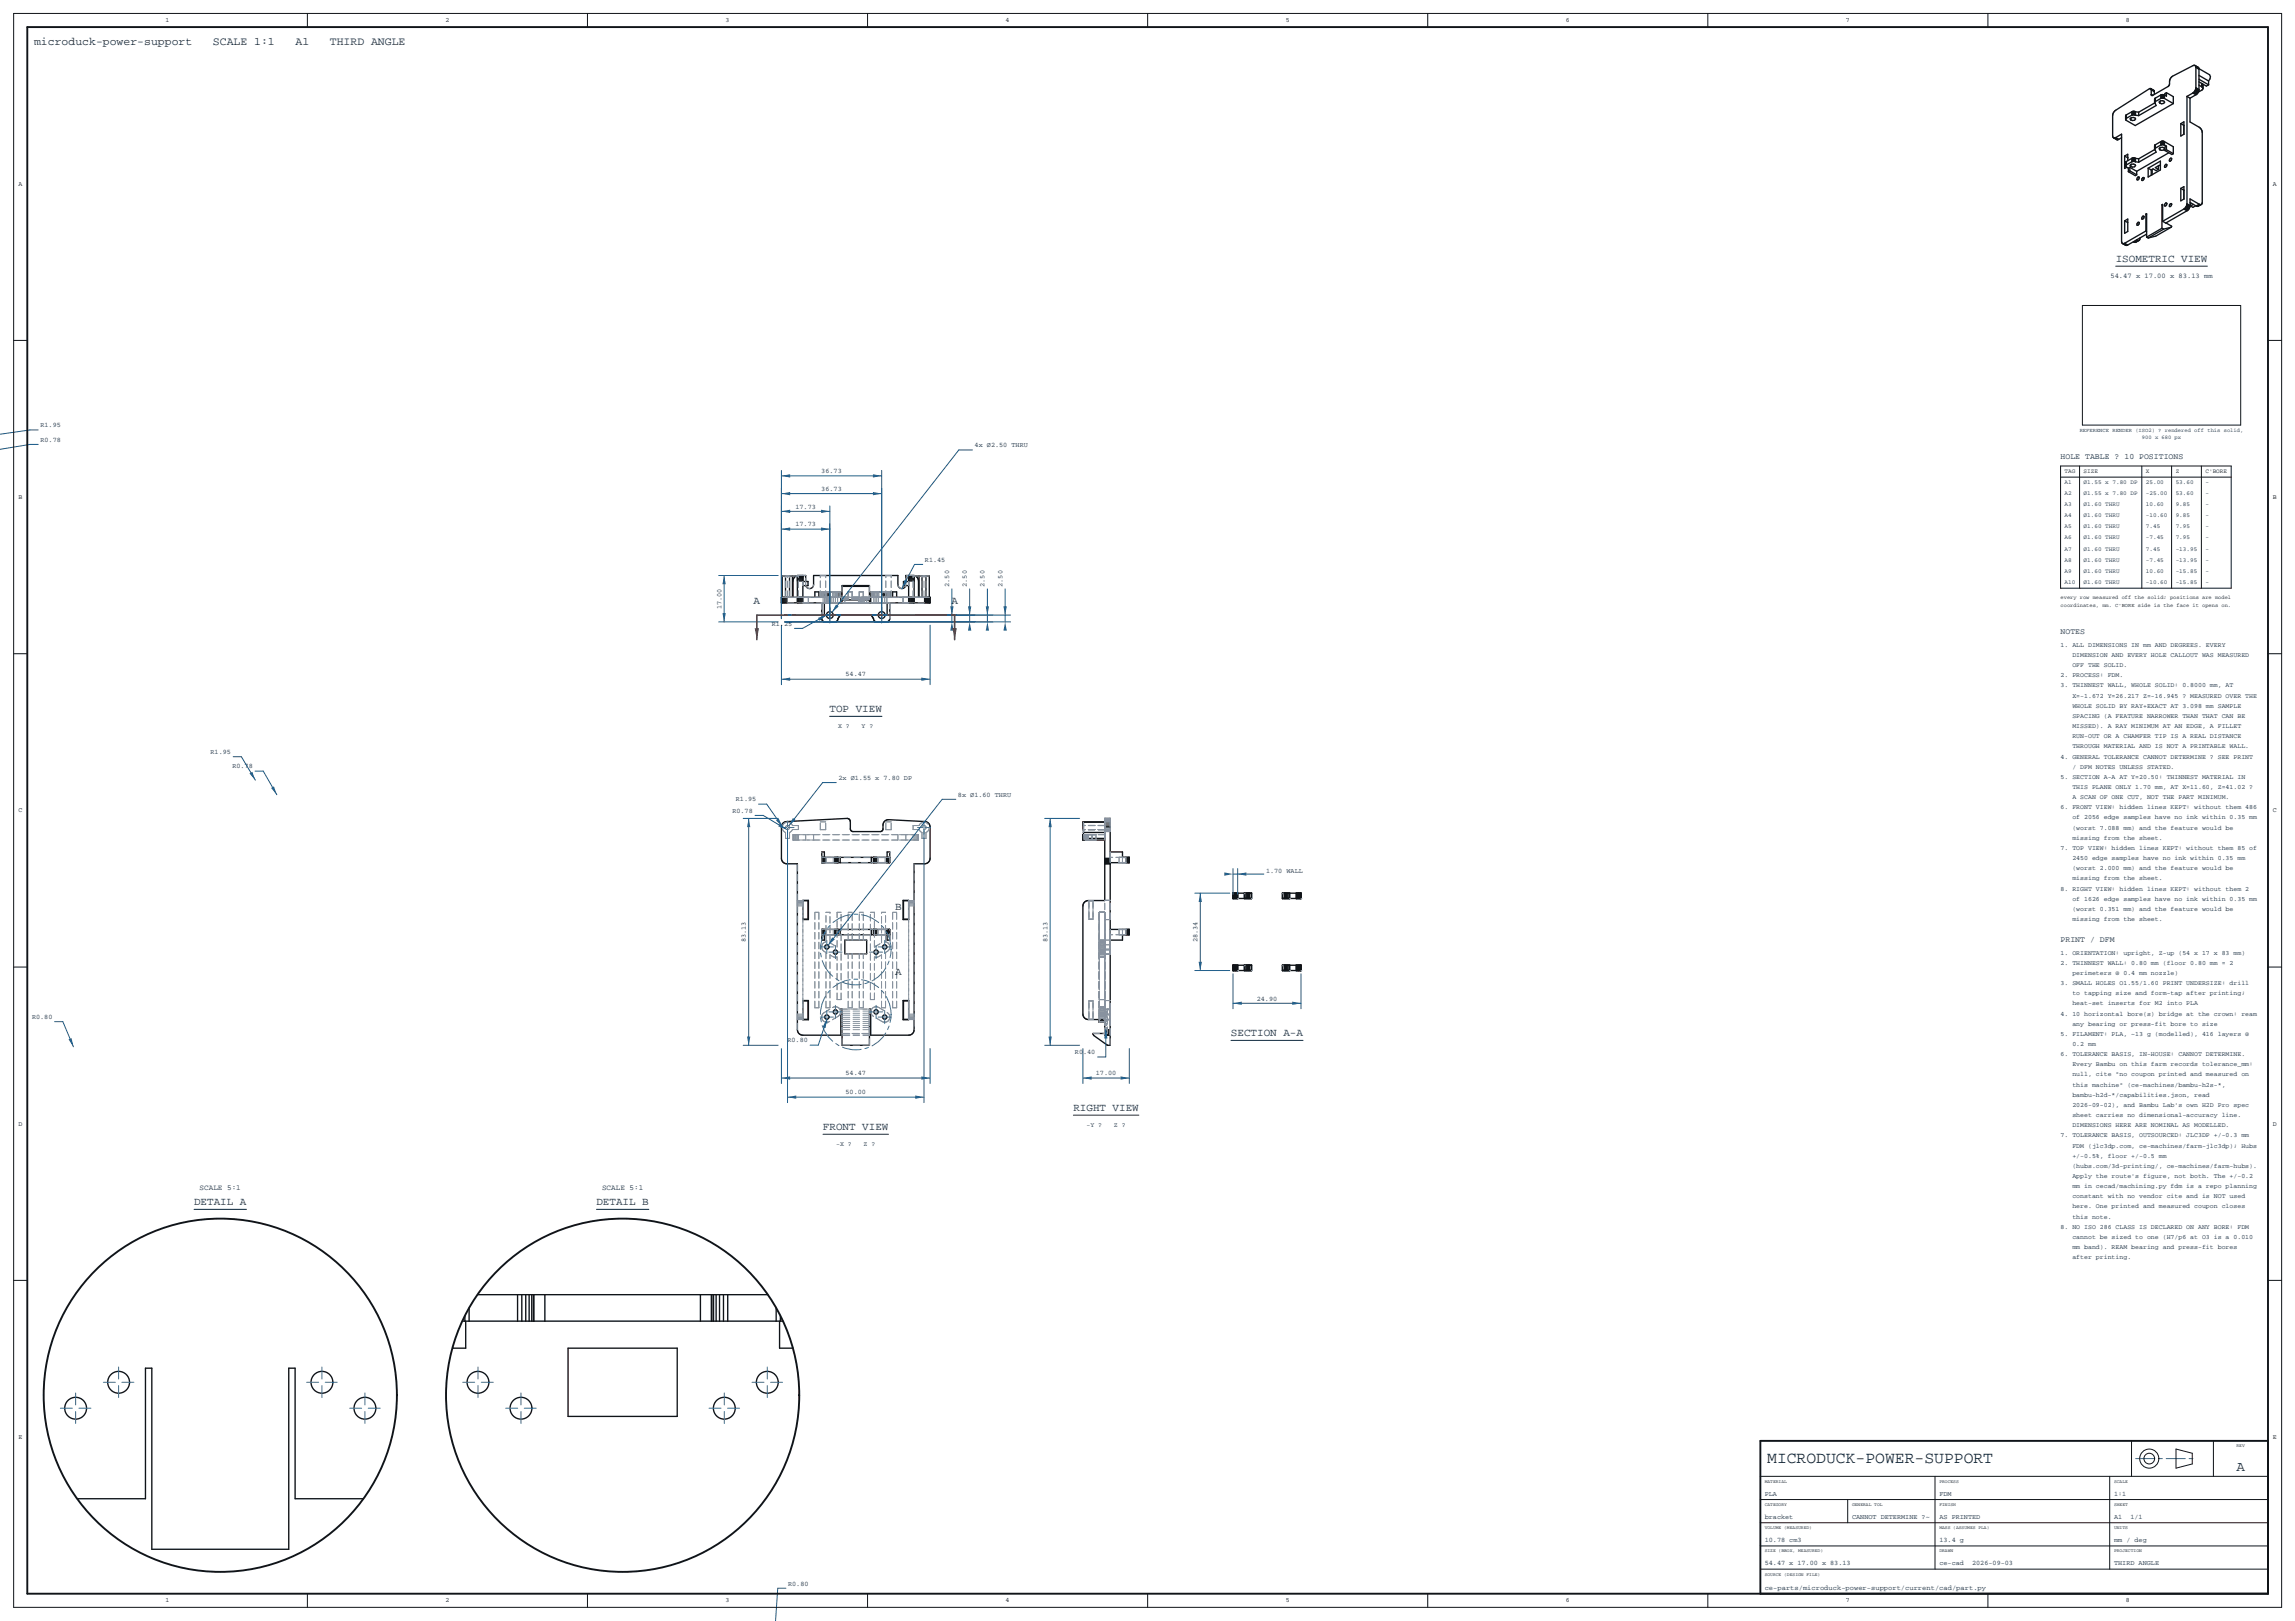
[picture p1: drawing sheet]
<svg xmlns="http://www.w3.org/2000/svg" width="841mm" height="594mm" viewBox="0 0 841 594" stroke-linecap="round" stroke-linejoin="round" font-family="sans-serif">
<defs><g id="words">
<text font-size="6" fill="#12283c" x="647.6" y="536.2">MICRODUCK-POWER-SUPPORT</text>
<text font-size="5.2" fill="#12283c" x="819.5" y="539">A</text>
<g font-size="4.2" fill="#12283c">
<text x="12.5" y="16.4">microduck-power-support</text>
<text x="78" y="16.4">SCALE 1:1</text>
<text x="108.3" y="16.4">A1</text>
<text x="120.9" y="16.4">THIRD ANGLE</text>
</g>
<g font-size="4" fill="#12283c">
<text x="775.3" y="95.9">ISOMETRIC VIEW</text>
<text x="276.2" y="221.5">A</text>
<text x="348.6" y="221.5">A</text>
<text x="304" y="260.9">TOP VIEW</text>
<text x="328" y="333.5">B</text>
<text x="328" y="357.3">A</text>
<text x="451.1" y="379.6">SECTION A-A</text>
<text x="393.3" y="407">RIGHT VIEW</text>
<text x="301.6" y="414">FRONT VIEW</text>
<text x="71.1" y="441.6">DETAIL A</text>
<text x="218.6" y="441.6">DETAIL B</text>
</g>
<g font-size="3" fill="#12283c">
<text x="755.1" y="168.3">HOLE TABLE ? 10 POSITIONS</text>
<text x="755.1" y="232.4">NOTES</text>
<text x="755.1" y="345.2">PRINT / DFM</text>
</g>
<g font-size="2.8" fill="#12283c">
<text x="73.2" y="436.1">SCALE 5:1</text>
<text x="220.6" y="436.1">SCALE 5:1</text>
</g>
<g font-size="2.6" fill="#12283c">
<text x="773.4" y="101.9">54.47 x 17.00 x 83.13 mm</text>
<text x="646.7" y="582.6">ce-parts/microduck-power-support/current/cad/part.py</text>
</g>
<g font-size="2.5" fill="#12283c">
<text x="14.8" y="156.6">R1.95</text>
<text x="14.8" y="161.8">R0.78</text>
<text x="357.2" y="163.9">4x Ø2.50 THRU</text>
<text x="301" y="173.4">36.73</text>
<text x="301" y="179.9">36.73</text>
<text x="291.5" y="186.4">17.73</text>
<text x="291.5" y="192.9">17.73</text>
<text x="338.9" y="205.8">R1.45</text>
<text x="347.8" y="215" transform="rotate(-90 347.8 215)">2.50</text>
<text x="354.3" y="215" transform="rotate(-90 354.3 215)">2.50</text>
<text x="360.8" y="215" transform="rotate(-90 360.8 215)">2.50</text>
<text x="367.3" y="215" transform="rotate(-90 367.3 215)">2.50</text>
<text x="264.4" y="223.1" transform="rotate(-90 264.4 223.1)">17.00</text>
<text x="282.8" y="229.3">R1.25</text>
<text x="309.8" y="247.9">54.47</text>
<text x="77.2" y="276.3">R1.95</text>
<text x="85.2" y="281.6">R0.78</text>
<text x="307.3" y="285.8">2x Ø1.55 x 7.80 DP</text>
<text x="269.6" y="293.7">R1.95</text>
<text x="351.1" y="291.9">8x Ø1.60 THRU</text>
<text x="268.4" y="297.8">R0.78</text>
<text x="463.9" y="319.9">1.70 WALL</text>
<text x="273.4" y="345.2" transform="rotate(-90 273.4 345.2)">83.13</text>
<text x="383.8" y="345.2" transform="rotate(-90 383.8 345.2)">83.13</text>
<text x="438.8" y="345.2" transform="rotate(-90 438.8 345.2)">28.34</text>
<text x="460.5" y="366.6">24.90</text>
<text x="11.7" y="373.4">R0.80</text>
<text x="288.5" y="382">R0.80</text>
<text x="393.9" y="386.3">R0.40</text>
<text x="309.8" y="394">54.47</text>
<text x="401.6" y="394">17.00</text>
<text x="309.8" y="401">50.00</text>
<text x="646.7" y="548.1">PLA</text>
<text x="710.7" y="548.1">FDM</text>
<text x="774.7" y="548.1">1:1</text>
<text x="646.7" y="556.6">bracket</text>
<text x="678.7" y="556.6">CANNOT DETERMINE ?~</text>
<text x="710.7" y="556.6">AS PRINTED</text>
<text x="774.7" y="556.6">A1</text>
<text x="780.7" y="556.6">1/1</text>
<text x="646.7" y="565.1">10.78 cm3</text>
<text x="710.7" y="565.1">13.4 g</text>
<text x="774.7" y="565.1">mm / deg</text>
<text x="646.7" y="573.6">54.47 x 17.00 x 83.13</text>
<text x="710.7" y="573.6">ce-cad</text>
<text x="722.7" y="573.6">2026-09-03</text>
<text x="774.7" y="573.6">THIRD ANGLE</text>
<text x="288.8" y="581">R0.80</text>
</g>
<g font-size="2.4" fill="#101418">
<text x="60.6" y="8.1">1</text>
<text x="163.2" y="8.1">2</text>
<text x="265.9" y="8.1">3</text>
<text x="368.5" y="8.1">4</text>
<text x="471.2" y="8.1">5</text>
<text x="573.8" y="8.1">6</text>
<text x="676.4" y="8.1">7</text>
<text x="779.1" y="8.1">8</text>
<text x="6.8" y="68">A</text>
<text x="832.9" y="68">A</text>
<text x="6.8" y="182.8">B</text>
<text x="832.9" y="182.8">B</text>
<text x="6.8" y="297.6">C</text>
<text x="832.9" y="297.6">C</text>
<text x="6.8" y="412.5">D</text>
<text x="832.9" y="412.5">D</text>
<text x="6.8" y="527.3">E</text>
<text x="832.9" y="527.3">E</text>
<text x="60.6" y="587.2">1</text>
<text x="163.2" y="587.2">2</text>
<text x="265.9" y="587.2">3</text>
<text x="368.5" y="587.2">4</text>
<text x="471.2" y="587.2">5</text>
<text x="573.8" y="587.2">6</text>
<text x="676.4" y="587.2">7</text>
<text x="779.1" y="587.2">8</text>
</g>
<g font-size="2.4" fill="#12283c">
<text x="755.1" y="237">1. ALL DIMENSIONS IN mm AND DEGREES. EVERY</text>
<text x="759.4" y="240.8">DIMENSION AND EVERY HOLE CALLOUT WAS MEASURED</text>
<text x="759.4" y="244.5">OFF THE SOLID.</text>
<text x="755.1" y="248.2">2. PROCESS: FDM.</text>
<text x="755.1" y="251.9">3. THINNEST WALL, WHOLE SOLID: 0.8000 mm, AT</text>
<text x="759.4" y="255.6">X=-1.672 Y=26.217 Z=-16.945 ? MEASURED OVER THE</text>
<text x="759.4" y="259.4">WHOLE SOLID BY RAY+EXACT AT 3.098 mm SAMPLE</text>
<text x="759.4" y="263.1">SPACING (A FEATURE NARROWER THAN THAT CAN BE</text>
<text x="307.1" y="266.9">X ?</text>
<text x="315.7" y="266.9">Y ?</text>
<text x="759.4" y="266.8">MISSED). A RAY MINIMUM AT AN EDGE, A FILLET</text>
<text x="759.4" y="270.5">RUN-OUT OR A CHAMFER TIP IS A REAL DISTANCE</text>
<text x="759.4" y="274.3">THROUGH MATERIAL AND IS NOT A PRINTABLE WALL.</text>
<text x="755.1" y="278">4. GENERAL TOLERANCE CANNOT DETERMINE ? SEE PRINT</text>
<text x="759.4" y="281.7">/ DFM NOTES UNLESS STATED.</text>
<text x="755.1" y="285.4">5. SECTION A-A AT Y=20.50: THINNEST MATERIAL IN</text>
<text x="759.4" y="289.1">THIS PLANE ONLY 1.70 mm, AT X=11.60, Z=41.02 ?</text>
<text x="759.4" y="292.9">A SCAN OF ONE CUT, NOT THE PART MINIMUM.</text>
<text x="755.1" y="296.6">6. FRONT VIEW: hidden lines KEPT: without them 486</text>
<text x="759.4" y="300.3">of 2056 edge samples have no ink within 0.35 mm</text>
<text x="759.4" y="304">(worst 7.088 mm) and the feature would be</text>
<text x="755.1" y="311.5">7. TOP VIEW: hidden lines KEPT: without them 85 of</text>
<text x="759.4" y="307.7">missing from the sheet.</text>
<text x="759.4" y="315.2">2450 edge samples have no ink within 0.35 mm</text>
<text x="759.4" y="318.9">(worst 2.000 mm) and the feature would be</text>
<text x="759.4" y="322.6">missing from the sheet.</text>
<text x="755.1" y="326.3">8. RIGHT VIEW: hidden lines KEPT: without them 2</text>
<text x="759.4" y="330.1">of 1626 edge samples have no ink within 0.35 mm</text>
<text x="759.4" y="333.8">(worst 0.351 mm) and the feature would be</text>
<text x="759.4" y="337.5">missing from the sheet.</text>
<text x="755.1" y="349.8">1. ORIENTATION: upright, Z-up (54 x 17 x 83 mm)</text>
<text x="755.1" y="353.5">2. THINNEST WALL: 0.80 mm (floor 0.80 mm = 2</text>
<text x="759.4" y="357.3">perimeters @ 0.4 mm nozzle)</text>
<text x="755.1" y="361">3. SMALL HOLES O1.55/1.60 PRINT UNDERSIZE: drill</text>
<text x="759.4" y="364.7">to tapping size and form-tap after printing;</text>
<text x="759.4" y="368.4">heat-set inserts for M2 into PLA</text>
<text x="755.1" y="372.1">4. 10 horizontal bore(s) bridge at the crown: ream</text>
<text x="759.4" y="375.9">any bearing or press-fit bore to size</text>
<text x="755.1" y="379.6">5. FILAMENT: PLA, ~13 g (modelled), 416 layers @</text>
<text x="759.4" y="383.3">0.2 mm</text>
<text x="755.1" y="387">6. TOLERANCE BASIS, IN-HOUSE: CANNOT DETERMINE.</text>
<text x="759.4" y="390.7">Every Bambu on this farm records tolerance_mm:</text>
<text x="759.4" y="394.5">null, cite &quot;no coupon printed and measured on</text>
<text x="759.4" y="398.2">this machine&quot; (ce-machines/bambu-h2s-*,</text>
<text x="759.4" y="401.9">bambu-h2d-*/capabilities.json, read</text>
<text x="759.4" y="405.6">2026-09-02), and Bambu Lab's own H2D Pro spec</text>
<text x="398.1" y="413">-Y ?</text>
<text x="408.2" y="413">Z ?</text>
<text x="759.4" y="409.3">sheet carries no dimensional-accuracy line.</text>
<text x="759.4" y="413.1">DIMENSIONS HERE ARE NOMINAL AS MODELLED.</text>
<text x="755.1" y="416.8">7. TOLERANCE BASIS, OUTSOURCED: JLC3DP +/-0.3 mm</text>
<text x="306.4" y="420">-X ?</text>
<text x="316.5" y="420">Z ?</text>
<text x="759.4" y="420.5">FDM (jlc3dp.com, ce-machines/farm-jlc3dp); Hubs</text>
<text x="759.4" y="424.2">+/-0.5%, floor +/-0.5 mm</text>
<text x="759.4" y="427.9">(hubs.com/3d-printing/, ce-machines/farm-hubs).</text>
<text x="759.4" y="431.7">Apply the route's figure, not both. The +/-0.2</text>
<text x="759.4" y="435.4">mm in cecad/machining.py fdm is a repo planning</text>
<text x="759.4" y="439.1">constant with no vendor cite and is NOT used</text>
<text x="759.4" y="442.8">here. One printed and measured coupon closes</text>
<text x="759.4" y="446.6">this note.</text>
<text x="755.1" y="450.3">8. NO ISO 286 CLASS IS DECLARED ON ANY BORE: FDM</text>
<text x="759.4" y="454">cannot be sized to one (H7/p6 at O3 is a 0.010</text>
<text x="759.4" y="457.7">mm band). REAM bearing and press-fit bores</text>
<text x="759.4" y="461.4">after printing.</text>
</g>
<g font-size="2.2" fill="#101418">
<text x="756.6" y="173.2">TAG</text>
<text x="763.6" y="173.2">SIZE</text>
<text x="786.4" y="173.2">X</text>
<text x="797.3" y="173.2">Z</text>
<text x="808.2" y="173.2">C'BORE</text>
</g>
<g font-size="2.2" fill="#12283c">
<text x="756.6" y="177.3">A1</text>
<text x="763.6" y="177.3">Ø1.55 x 7.80 DP</text>
<text x="786.4" y="177.3">25.00</text>
<text x="797.3" y="177.3">53.60</text>
<text x="808.2" y="177.3">-</text>
<text x="756.6" y="181.4">A2</text>
<text x="756.6" y="185.5">A3</text>
<text x="763.6" y="181.4">Ø1.55 x 7.80 DP</text>
<text x="763.6" y="185.5">Ø1.60 THRU</text>
<text x="786.4" y="181.4">-25.00</text>
<text x="786.4" y="185.5">10.60</text>
<text x="797.3" y="181.4">53.60</text>
<text x="797.3" y="185.5">9.85</text>
<text x="808.2" y="181.4">-</text>
<text x="808.2" y="185.5">-</text>
<text x="756.6" y="189.5">A4</text>
<text x="763.6" y="189.5">Ø1.60 THRU</text>
<text x="786.4" y="189.5">-10.60</text>
<text x="797.3" y="189.5">9.85</text>
<text x="808.2" y="189.5">-</text>
<text x="756.6" y="193.6">A5</text>
<text x="756.6" y="197.7">A6</text>
<text x="763.6" y="193.6">Ø1.60 THRU</text>
<text x="763.6" y="197.7">Ø1.60 THRU</text>
<text x="786.4" y="193.6">7.45</text>
<text x="786.4" y="197.7">-7.45</text>
<text x="797.3" y="193.6">7.95</text>
<text x="797.3" y="197.7">7.95</text>
<text x="808.2" y="193.6">-</text>
<text x="808.2" y="197.7">-</text>
<text x="756.6" y="201.7">A7</text>
<text x="763.6" y="201.7">Ø1.60 THRU</text>
<text x="786.4" y="201.7">7.45</text>
<text x="797.3" y="201.7">-13.95</text>
<text x="808.2" y="201.7">-</text>
<text x="756.6" y="205.8">A8</text>
<text x="756.6" y="209.9">A9</text>
<text x="763.6" y="205.8">Ø1.60 THRU</text>
<text x="763.6" y="209.9">Ø1.60 THRU</text>
<text x="786.4" y="205.8">-7.45</text>
<text x="786.4" y="209.9">10.60</text>
<text x="797.3" y="205.8">-13.95</text>
<text x="797.3" y="209.9">-15.85</text>
<text x="808.2" y="205.8">-</text>
<text x="808.2" y="209.9">-</text>
<text x="756.6" y="213.9">A10</text>
<text x="763.6" y="213.9">Ø1.60 THRU</text>
<text x="786.4" y="213.9">-10.60</text>
<text x="797.3" y="213.9">-15.85</text>
<text x="808.2" y="213.9">-</text>
</g>
<g font-size="2" fill="#12283c">
<text x="762.1" y="158.4">REFERENCE RENDER (ISO2) ? rendered off this solid,</text>
<text x="784.9" y="161">900 x 680 px</text>
</g>
<g font-size="2" fill="#101418">
<text x="755.1" y="219.5">every row measured off the solid; positions are model</text>
<text x="755.1" y="222.5">coordinates, mm. C'BORE side is the face it opens on.</text>
</g>
<g font-size="1.7" fill="#101418">
<text x="819.6" y="530.4">REV</text>
<text x="646.7" y="543.4">MATERIAL</text>
<text x="710.7" y="543.4">PROCESS</text>
<text x="774.7" y="543.4">SCALE</text>
<text x="646.7" y="551.9">CATEGORY</text>
<text x="678.7" y="551.9">GENERAL TOL</text>
<text x="710.7" y="551.9">FINISH</text>
<text x="774.7" y="551.9">SHEET</text>
<text x="646.7" y="560.4">VOLUME (MEASURED)</text>
<text x="710.7" y="560.4">MASS (ASSUMES PLA)</text>
<text x="774.7" y="560.4">UNITS</text>
<text x="646.7" y="568.9">SIZE (BBOX, MEASURED)</text>
<text x="710.7" y="568.9">DRAWN</text>
<text x="774.7" y="568.9">PROJECTION</text>
<text x="646.7" y="577.4">SOURCE (DESIGN FILE)</text>
</g>
</g></defs>
<g fill="none" stroke="#101418" stroke-width=".5">
<path d="M788.1 32.5h-.4l-13 8.5-.5 1.3v7.5l.3 .7M788.1 32.5l.2 .3M788.1 32.5l1.3 .8M788.3 32.8v.1M788.3 32.8l1.1 .6M788.3 32.9v1.7M788.3 34.6v.2M788.3 34.6l.6 .3M788.3 32.9l1.1 .7M788.3 34.8l.1 .1M788.3 34.8l.4 .2M788.4 34.9l.2 .1"/>
<path d="M788.7 35h-.1M788.9 34.9l-.2 .1M789.2 33.1l.2 .2M789.4 33.3v.1M789.4 33.4v.2M789.4 33.6v1M789.5 37.6l.1 .2M789.6 37.7l-5.9 3.4M789.6 37.5l-.1 .1M789.6 37.8l.5 .9-6.4 3.7M789.6 36.2l-.1 1.4M789.6 36.2v1.3"/>
<path d="M789.7 37.3l-.1 .2M789.7 36.1l-.1 .1M789.7 36.1v1.2M789.8 37.2l-.1 .1M789.8 36l-.1 .1M789.8 36v1.2M791.3 37.2l1.2-.3 .7 .6-.3 .4-.7 .1-.7-.1zM791.5 37v.9M791.8 36.1l-2 1.1M791.8 34.8l-2 1.2M791.8 34.8v1.3M792 36l-.2 .1"/>
<path d="M792 34.7l-.2 .1M792 34.7v1.3M792.2 34.7v1.2M792.2 35.9l-.2 .1M792.2 34.7h-.2M792.5 35.9h.2M792.5 35.9h-.3M792.5 34.7h.2M792.5 34.7h-.3M792.5 34.7v1.2M792.7 35.9l.3 .1M792.7 34.7h.3"/>
<path d="M792.7 34.7v1.2M793 36l.2 .1M793 34.7l.2 .1M793 34.7v1.3M793.2 36.1l3.2 1.9M793.2 34.8v1.3M793.9 34l2.5 1.4v2.6M793.9 34v1.2l-.7-.4M793.9 34l-.5 .3v.6M796.4 38l-13.9 8-3.6-2.3M801.4 35.3l1.1 .7M801.4 35.3v39.4"/>
<path d="M802.5 36v8.7l3.6 2.1 .9 1.5v25.9l-.4 .7M803.6 34.1l1.1 .6M803.6 34.1l-2.2 1.2M803.8 33.9l1.1 .7M803.8 33.9l-.2 .2M804 33.7l1.1 .7M804 33.7l-.2 .2M804.2 33.5l1.1 .7M804.2 33.5l-.2 .2M804.4 33.3l1.1 .6M804.4 33.3l-.2 .2M804.4 24l1.2 .8"/>
<path d="M804.4 24l.2 .3M804.4 24l-.8 .1-7.7 4a2.8 2.8 0 0 0-.9 2.6l-.5 1-5.6 3.2M804.5 33l1.1 .6M804.5 33l-.1 .3M804.6 32.7l1.1 .6M804.6 32.7l-.1 .3M804.6 24.3l1.1 .6M804.6 24.3l.1 .2M804.7 32.4l1.1 .7M804.7 32.4l-.1 .3M804.7 24.5l5 2.9 .3 .7-.7 1.6M804.7 24.5v.2"/>
<path d="M804.7 34.7l-2.2 1.3M804.7 32.1l1.1 .7M804.7 32.1v.3M804.7 24.7l1.1 .7M804.7 24.7v7.4M804.9 34.6l-.2 .1M805.1 34.4l-.2 .2M805.3 34.2l-.2 .2M805.5 33.9l-.2 .3M805.5 24.6l.1 .2M805.6 33.6l-.1 .3M805.6 24.8l.1 .1"/>
<path d="M805.7 33.3l-.1 .3M805.7 24.9l.1 .5M805.8 33.1l-.1 .2M805.8 32.8v.3M805.8 25.4v7.4M805.8 30l2.7 1.6 .8-.5M805.8 29l3.5 2.1M805.8 27.6l3.5 2.1M805.8 31.2l1 .6M806.8 30.6v1.2M806.8 31.8l.2 .1M807 31.9l.1 .2"/>
<path d="M807.1 30.8l-.1 1.1M807.1 30.8l.1 .2M807.1 32.1l.1 .1M807.1 30.8v1.3M807.2 31l.1 1.4M807.2 32.2l.1 .2M807.2 31v1.2M807.3 32.4l-.3 .5-1.5 .9M809.3 29.7v1.4M774.5 50.5l1.3 .7M774.5 50.5l.4 .1M774.9 50.6l1.1 .6"/>
<path d="M775.1 50.5l1.1 .7M775.1 50.5l-.2 .1M775.3 50.4l2.2-1.2v39.3l.3 .7M775.3 50.4l1.1 .7M775.3 50.4l-.2 .1M775.6 51.1l.2 .1M775.8 51.2h.2M776.2 51.2h-.2M776.4 51.1l-.2 .1M777.5 50.5l-1.1 .6M778.6 57.2l1.1-.7v2.4M778.6 57.2l1.1 .6"/>
<path d="M778.6 57.2v4.5l.7-.4M779 43.6l-.1 .1M779 42.3l-.1 1.4M779 59.4l-.1 1.4M779 42.3v1.3M779 59.4v1.3M779.1 43.5l-.1 .1M779.1 42.2l-.1 .1M779.1 42.2v1.3M779.1 59.3v1.2M779.1 59.3l-.1 .1M779.2 43.4l-.1 .1"/>
<path d="M779.2 42.1l-.1 .1M779.2 42.1v1.3M779.2 59.2v1.2M779.2 59.2l-.1 .1M779.7 57.9h.1M779.7 57.8h.1M780.7 43.4l1.2-.3 .7 .5-.4 .4-.7 .2-.6-.2zM780.9 43.2v.8M781.2 42.2l-2 1.2M781.2 41l-2 1.1M781.2 41v1.2M781.2 58v1.3"/>
<path d="M781.2 59.3l-2 1.1M781.2 58l-2 1.2M781.4 42.1l-.2 .1M781.4 40.9l-.2 .1M781.4 40.9v1.2M781.4 57.9v1.3M781.4 59.2l-.2 .1M781.4 57.9l-.2 .1M781.6 42.1h-.2M781.6 40.8l-.2 .1M781.6 40.8v1.3M781.6 57.9v1.2"/>
<path d="M781.6 59.1l-.2 .1M781.6 57.9h-.2M781.9 42l-.3 .1M781.9 42l.2 .1M781.9 40.8h-.3M781.9 40.8h.2M781.9 40.8v1.2M781.9 57.9v1.2M781.9 59.1h-.3M781.9 59.1h.2M781.9 57.9h-.3M781.9 57.9h.2"/>
<path d="M782.1 42.1h.2M782.1 40.8l.2 .1M782.1 40.8v1.3M782.1 57.9v1.2M782.1 59.1l.2 .1M782.1 57.9h.2M782.3 42.1l.2 .1M782.3 40.9l.2 .1M782.3 40.9v1.2M782.3 57.9v1.3M782.3 59.2l.2 .1M782.3 57.9l.2 .1"/>
<path d="M782.5 42.2l1.2 .2M782.5 41l1.2 .1M782.5 41v1.2M782.5 58v1.3M782.5 59.3l1.2 .1M782.5 58l1.2 .2M783.7 41.1v1.3M783.7 58.2v1.2M789.5 54.7l.6 1.1-6.4 3.6M789.6 54.8l-5.9 3.4M789.6 53.3v1.2M789.6 53.3l-.1 1.4"/>
<path d="M789.6 54.5l-.1 .2M789.7 53.2v1.2M789.7 54.4l-.1 .1M789.7 53.2l-.1 .1M789.8 53v1.3M789.8 54.3l-.1 .1M789.8 53l-.1 .2M791.3 54.3l1.2-.3 .7 .5-.3 .5-.7 .1-.7-.2zM791.5 54.1v.8M791.8 51.9v1.3M791.8 53.2l-2 1.1M791.8 51.9l-2 1.1"/>
<path d="M792 51.8v1.3M792 53.1l-.2 .1M792 51.8l-.2 .1M792.2 51.8v1.2M792.2 53l-.2 .1M792.2 51.8h-.2M792.5 51.7v1.3M792.5 53h.2M792.5 53h-.3M792.5 51.7l.2 .1M792.5 51.7l-.3 .1M792.7 51.8v1.2"/>
<path d="M792.7 53l.3 .1M792.7 51.8h.3M793 51.8v1.3M793 53.1l.2 .1M793 51.8l.2 .1M793.2 51.9l3.2 1.9v2.5M793.2 51.9v1.3M793.2 53.2l.7 .4M793.4 55.2l2.5 1.4 .5-.3M793.9 53.6l-.5 .3v1.3M793.9 53.6v1.3M793.9 54.9l2.5 1.4"/>
<path d="M793.9 54.9l-.5 .3M794.8 56l-11.8 6.8M795.4 58l.4 .2-.1 .5-.6 .4-.1-.7zM795.4 58l.4 .3M799.2 45.3l1.1-.7v4.6l-1.1 .7zM799.2 45.3l1.1 .7M800.3 46v3.2M800.3 45.9v.1M778.9 60.8l1 .8M779 60.7l-.1 .1M779.1 60.5l-.1 .2M779.2 60.4l-.1 .1"/>
<path d="M779.9 62.9l2.6 1.5 .5-.3M779.9 61.6v1.3M780.5 62.6l2.5 1.5M780.5 62.6l-.6 .3M780.5 61.3v1.3M780.5 61.3l2.5 1.5M780.5 61.3l-.6 .3M780.7 60.5l1.2-.4 .7 .6-.4 .4-.7 .1-.6-.1zM780.9 60.3v.8M783 62.8v1.3M783.5 64.9l.4 .2M783.5 64.9l.4 .1-.1 .5-.6 .4v-.6z"/>
<path d="M785.3 79.2l.4 .2-.1 .5-.7 .4v-.7zM785.3 65.1l.4 .1-.1 .6-.7 .3v-.6zM785.3 79.2l.4 .3M785.3 65.1l.4 .2M786.4 78.5l.2-.2v8.6M786.4 78.5v6.1M786.4 78.5l.2 .1M787.2 61.6l4.5-2.6v3.3l-4.5 2.6zM787.2 61.6l1.1 .7M788.3 62.3v1.9M788.7 62.1v1.9M790.9 62.1l-.8 .4-1.1-.6-.7 .4"/>
<path d="M790.9 60.8v1.3M791.7 60.8l-.4-.2-1.5 .8 1.1 .7M792.2 75.1l.3-.2v6.2M792.2 75.1v8.5M792.2 75.1l.3 .1M793.6 74.4l.4 .2-.1 .5-.6 .4v-.7zM793.6 60.3l.4 .1-.1 .5-.6 .4v-.7zM793.6 74.4l.5 .3M793.6 60.3l.5 .2M795.4 74.6l.4 .2-.1 .5-.6 .4-.1-.7zM795.4 74.6l.4 .3M799.2 69l1.1-.6v4.5l-1.1 .7z"/>
<path d="M799.2 69l1.1 .7M800.3 69.7v3.2M800.3 69.7h.1M800.3 76.6l1.1 .6M800.3 76.6l-7.8 4.5M800.5 76.5l1.1 .6M800.5 76.5l-.2 .1M800.7 76.3l1.1 .6M800.7 76.3l-.2 .2M800.9 76l1.1 .7M800.9 76l-.2 .3M801.1 75.8l1.1 .6"/>
<path d="M801.1 75.8l-.2 .2M801.2 75.5l1.1 .6M801.2 75.5l-.1 .3M801.3 75.2l1.1 .7M801.3 75.2l-.1 .3M801.4 74.9l1.1 .7M801.4 74.9l-.1 .3M801.4 74.7l1.1 .6M801.4 74.7v.2M801.4 77.2l-7.8 4.5-1.1-.6M801.6 77.1l-.2 .1M801.8 76.9l-.2 .2"/>
<path d="M802 76.7l-.2 .2M802.2 76.4l-.2 .3M802.3 76.1l-.1 .3M802.4 75.9l-.1 .2M802.5 75.6l-.1 .3M802.5 75.3v.3M802.5 74.2l2.3 1.3M802.8 74.3v1.2M803.8 74.9l-1 .6M804.6 75.4l-1 .6-.8-.5M804.8 75.5l.2 .1M805 75.6h.2"/>
<path d="M805.2 75.6h.1M805.5 75.6h-.2M805.9 74.8l-3.4-1.9v2.4M805.9 74.8l-1.1 .7M805.9 74.8l.2 .1M806.1 74.9l-1.1 .7M806.1 74.9l.2 .1M806.3 75l-1.1 .6M806.6 74.9l-1.3 .7M806.6 74.9l-.3 .1M777.8 89.2l1.3 .7M777.8 89.2l.3 .1"/>
<path d="M778.1 89.3l1.2 .6M778.4 89.2l1.1 .7M778.4 89.2l-.3 .1M778.6 80.9l1.1-.6v4.5l-1.1 .7zM778.6 89.1l1.1 .7M778.6 89.1l-.2 .1M778.6 80.9l1.1 .7M778.9 89.9h.2M779.1 89.9h.2M779.5 89.9h-.2M779.7 89.8l-.2 .1M779.7 81.6h.1"/>
<path d="M781.8 88.6l.1 .1M781.9 88.7l.2 .1M782.1 88.8h.2M782.3 88.8h.2M782.9 87.9l.2 .1M783.1 88l-1.2 .7M783.1 88l.2 .1M783.3 88.1l-1.2 .7M783.3 88.1l.1 .1M783.4 88.2l-1.1 .6M783.4 88.2h.2M783.5 81.5l.4 .1-.1 .6-.6 .4v-.7z"/>
<path d="M783.5 81.5l.4 .3M783.6 88.2l-1.1 .6M783.8 88.1l-1.3 .7M783.8 88.1l-.2 .1M784.2 87.2l-.4 .9M786.4 84.6l-7.8 4.5M786.4 84.6l.2 .2M786.6 85.8l-6.9 4M792.2 83.6l-5.6 3.3M792.2 83.6l.6 .4M792.8 84l-5.6 3.2-.6-.3M793.7 81.7l2.1 1.2-.2 .4"/>
<path d="M795.6 83.3l-5.6 3.2-2.7 .7M795.6 83.3l-2.8 .7M286.5 218.9v2M286.9 218.9v2M287.2 218.9v2M287.6 218.9v2M287.9 211.1v7.8M288 218.9v2M288.4 218.9v2M289.3 211.1v7.8M290.4 211.1v7.8M291.7 211.1h-5.1l.1 9.8"/>
<path d="M292.2 210.9v10M292.2 212.9h2M292.2 210.9l-1 .6-.6 1v6.4M292.2 210.9h3v2.2M292.2 212.5h2M292.2 212.2h2M292.2 211.9h2M292.2 211.6h2M292.2 211.4h2M292.2 211.2h2M292.2 211h2M292.4 218.9v2"/>
<path d="M292.5 218.9v2M292.8 218.9v2M293.1 218.9v2M293.4 218.9v2M293.8 218.9v2M294.2 210.9v10M294.2 213.1h1.9v1.5h-1.9M295.3 214.6a1.45 1.45 0 0 0 1.6 1.1 1.45 1.45 0 0 0 1.2-1.5v-3.3h30.9v3.3a1.45 1.45 0 0 0 1.3 1.5 1.45 1.45 0 0 0 1.6-1.1M298.6 218.9v-2h1.5v2M301.1 218.9v-2h7.1v2M301.4 216.9v2M301.7 216.9v2"/>
<path d="M302.1 216.9v2M302.5 216.9v2M303 216.9v2M303.5 216.9v2M304 216.9v2M307.1 216.9v2M307.5 216.9v2M307.8 216.9v2M308 216.9v2M308.1 218.9v2M308.6 218.9h-22.2v2h54.4v-2h-22.2M308.6 214.9h10"/>
<path d="M308.6 219.8h10M319 218.9v-2h7v2M319.1 218.9v2M319.1 216.9v2M319.4 216.9v2M319.7 216.9v2M320.1 216.9v2M323.2 216.9v2M323.7 216.9v2M324.2 216.9v2M324.6 216.9v2M325.1 216.9v2"/>
<path d="M325.5 216.9v2M325.8 216.9v2M327.1 218.9v-2h1.5v2M333 210.9v10M333 213.1h-1.9v1.5h1.9M333 212.9h2M333 212.5h2M333 212.2h2M333 211.9h2M333 211.6h2M333 211.4h2M333 211.2h2"/>
<path d="M333 211h2M333.4 218.9v2M333.7 218.9v2M334.1 218.9v2M334.4 218.9v2M334.6 218.9v2M334.8 218.9v2M335 210.9l-.1 10M335 210.9l1 .6 .5 1 .1 6.4M335 210.9h-3.1v2.2M335.4 211.1h5.1v9.8M336.8 211.1v7.8"/>
<path d="M337.9 211.1v7.8M338.8 218.9v2M339.2 218.9v2M339.3 211.1v7.8M339.6 218.9v2M339.9 218.9v2M340.2 218.9v2M340.7 218.9v2M301.1 220.9l.1 6.1 .3 .5 .8 .4 4.2-.2 1.4-2.3h11.4l1.4 2.3 4.5 .1 .5-.3 .3-.8v-5.8M302.1 220.9v4.5h-1M308.6 220.9v-6.3h10v6.3M325.1 220.9v4.5h.9"/>
<path d="M286.9 301.6l1.5-.5 22-1.2a1.2 1.2 0 0 1 1.2 1.2v2.9l.5 .6 .5 .1h10.2l.7-.7 .1-1.6a2 2 0 0 1 2-2l13.2 .7a2 2 0 0 1 2 2v11.4a2 2 0 0 1-2 2h-3.8v60.8a2 2 0 0 1-2 2h-13.9v-9.5h-.5v13.2h-10v-13.2h-.5v9.5h-13.9a2 2 0 0 1-2-2v-60.8h-3.8a2 2 0 0 1-2-2v-11.4zM301.1 314.2h24.9M301.2 314.2v1.9M301.3 314.2v1.9M301.5 314.2v1.9M301.7 314.2v1.9M302 316.1l.1-3.9h-1v3.9h24.9v-3.9h-.9l.1 3.9M302.3 314.2v1.9M305.9 314.2v1.9M306.2 314.2v1.9M306.5 314.2v1.9M306.7 314.2v1.9"/>
<path d="M306.9 314.2v1.9M307 314.2v1.9M307.9 314.2v1.9M319.3 314.2v1.9M320.1 314.2v1.9M320.3 314.2v1.9M320.4 314.2v1.9M320.7 314.2v1.9M321 314.2v1.9M321.3 314.2v1.9M324.8 314.2v1.9M325.4 314.2v1.9"/>
<path d="M325.7 314.2v1.9M325.9 314.2v1.9M326 314.2v1.9M397 305.9v1.9M397 305.9h-.2v1.9h8M397 305.1h7.8M397.2 307.2v.6M397.4 307.2v.6M397.7 307.2v.6M398.1 307.2v.6M398.4 307.2v.6M398.8 307.2v.6"/>
<path d="M404.8 316.5h2M404.8 316.4h2M404.8 315.9h2M404.8 315.6h2M404.8 315.3h2M404.8 314.9h2M404.8 314.5h2M404.8 303.1h2M404.8 302.7h2M404.8 302.3h2M404.8 301.9h2M404.8 301.6h2"/>
<path d="M404.8 301.4h2M404.8 301.2h2M404.8 301.1h2M404.8 301.3h-7.8v5.9h7.8M406.8 312.2h4.5v2h2.5v1.9l-9 .1M406.8 301.1l-10 .1v2.8h.2M412.6 314.2v1.9M412.9 314.2v1.9M413.2 314.2v1.9M413.5 314.2v1.9M413.7 314.2v1.9M294.2 329.9h2v7.1h-2z"/>
<path d="M294.2 330.1h1.9v6.7h-1.9M330.9 329.9h2.1v7.1h-2.1zM333 330.1h-1.9v6.7h1.9M451.8 329.2h6.8M451.8 327.3h6.8M451.9 327.3v1.9M452 327.3v1.9M452.2 327.3v1.9M452.4 327.3v1.9M452.7 327.3v1.9M453 327.3v1.9M456.6 327.3v1.9"/>
<path d="M456.9 327.3v1.9M457.2 327.3v1.9M457.4 327.3v1.9M457.6 327.3v1.9M457.7 327.3v1.9M470 329.2h6.7M470 327.3h6.7M470.8 327.3v1.9M471 327.3v1.9M471.1 327.3v1.9M471.4 327.3v1.9M471.7 327.3v1.9"/>
<path d="M472 327.3v1.9M475.5 327.3v1.9M475.9 327.3v1.9M476.1 327.3v1.9M476.4 327.3v1.9M476.6 327.3v1.9M476.7 327.3v1.9M301.1 342.5h24.9M301.2 340.6v1.9M301.3 340.6v1.9M301.5 340.6v1.9M301.7 340.6v1.9"/>
<path d="M302 340.6l.1 3.9h-1v-3.9h24.9v3.9h-.9l.1-3.9M302.3 340.6v1.9M305.9 340.6v1.9M306.2 340.6v1.9M306.5 340.6v1.9M306.7 340.6v1.9M306.9 340.6v1.9M307 340.6v1.9M307.9 340.6v1.9M309.6 344.5h8v5h-8zM319.3 340.6v1.9M320.1 340.6v1.9"/>
<path d="M320.3 340.6v1.9M320.4 340.6v1.9M320.7 340.6v1.9M321 340.6v1.9M321.3 340.6v1.9M324.8 340.6v1.9M325.4 340.6v1.9M325.7 340.6v1.9M325.9 340.6v1.9M326 340.6v1.9M406.8 340.6h7v1.9h-2.5v2h-4.5M412.6 340.6v1.9"/>
<path d="M412.9 340.6v1.9M413.2 340.6v1.9M413.5 340.6v1.9M413.7 340.6v1.9M451.8 353.7h6.8M451.8 355.6h6.8M451.9 353.7v1.9M452 353.7v1.9M452.2 353.7v1.9M452.4 353.7v1.9M452.7 353.7v1.9M453 353.7v1.9"/>
<path d="M456.6 353.7v1.9M456.9 353.7v1.9M457.2 353.7v1.9M457.4 353.7v1.9M457.6 353.7v1.9M457.7 353.7v1.9M470 353.7h6.7M470 355.6h6.7M470.8 353.7v1.9M471 353.7v1.9M471.1 353.7v1.9M471.4 353.7v1.9"/>
<path d="M471.7 353.7v1.9M472 353.7v1.9M475.5 353.7v1.9M475.9 353.7v1.9M476.1 353.7v1.9M476.4 353.7v1.9M476.6 353.7v1.9M476.7 353.7v1.9M294.2 366.6h2v7.1h-2zM294.2 366.8h1.9v6.7h-1.9M330.9 366.6h2.1v7.1h-2.1zM333 366.8h-1.9v6.7h1.9"/>
<path d="M402.8 373.7h2M402.8 373.6v1h2M402.8 374.5h2M402.8 374.4h2M402.8 374.1h2M404.8 379.3h2M404.8 379.2h2M404.8 379h2M404.8 378.4h2M404.8 378.1h2M404.8 377.7h2M404.8 377.3h2"/>
<path d="M406.8 379.3h-2v-5.7h-6a2 2 0 0 1-2-2v-39.6a2 2 0 0 1 2-2h6v-30.1h2v83.1h-1M406.8 378.7h-6.3l.3 .8 5 3.5M405.8 383h.1M171.9 479.3v4.8M175 474.4h106.4M189.7 474.4v9.7M191.2 474.4v9.7M192.7 474.4v9.7M193.9 474.4v9.7M194.9 474.4v9.7M195.5 474.4v9.7M195.7 474.4v9.7"/>
<path d="M199.7 474.4v9.7M256.7 474.4v9.7M260.7 474.4v9.7M260.9 474.4v9.7M261.5 474.4v9.7M262.4 474.4v9.7M263.7 474.4v9.7M265.1 474.4v9.7M266.7 474.4v9.7M284.4 479.3v4.8M169.4 484.1h117.5M170.4 482.2v1.9"/>
<path d="M170.7 484.1v9.9h-4.8v-.4M208.2 494h40v25h-40zM285.7 484.1v9.9h4.7v-.4M286 482.2v1.9M28.3 549.2h25v-47.8h2.3v66.3h50.2v-66.3h2.3v47.8h25.1"/>
<circle cx="304.1" cy="225.4" r="1.25"/>
<circle cx="323.1" cy="225.4" r="1.25"/>
<circle cx="303" cy="347" r=".8"/>
<circle cx="306.1" cy="348.9" r=".8"/>
<circle cx="321" cy="348.9" r=".8"/>
<circle cx="324.2" cy="347" r=".8"/>
<circle cx="303" cy="372.7" r=".8"/>
<circle cx="306.1" cy="370.8" r=".8"/>
<circle cx="321" cy="370.8" r=".8"/>
<circle cx="324.2" cy="372.7" r=".8"/>
<circle cx="27.7" cy="516" r="4"/>
<circle cx="43.5" cy="506.5" r="4"/>
<circle cx="118" cy="506.5" r="4"/>
<circle cx="133.7" cy="516" r="4"/>
<circle cx="175.2" cy="506.5" r="4"/>
<circle cx="190.9" cy="516" r="4"/>
<circle cx="265.4" cy="516" r="4"/>
<circle cx="281.2" cy="506.5" r="4"/>
</g>
<g fill="none" stroke="#101418" stroke-width=".7">
<path d="M451.8 327.3h1.7v1.9h-1.7zM456 327.3h2.6v1.9h-2.6zM470 327.3h2.5v1.9h-2.5zM475 327.3h1.7v1.9h-1.7zM451.8 353.7h1.7v1.9h-1.7zM456 353.7h2.6v1.9h-2.6zM470 353.7h2.5v1.9h-2.5zM475 353.7h1.7v1.9h-1.7z"/>
<circle cx="80.7" cy="511.3" r="64.7"/>
<circle cx="228.2" cy="511.3" r="64.7"/>
</g>
<g fill="none" stroke="#8892a0" stroke-width=".37" stroke-dasharray="2.4 1.2">
<path d="M286.6 218.9h2M286.6 211.1h2M287.8 211.1h.8M287.8 218.9h.8M287.8 218.9v-7.8M287.9 218.9h-1.3M287.9 211.1h-.1M288.6 218.9h1.8M288.6 211.1h1.8M288.6 211.1h.2M288.6 218.9h.8M288.6 218.9v-7.8"/>
<path d="M288.8 211.1h-.9M288.8 211.1h.6M289.3 218.9h-1.4M289.3 211.1h-.5M289.4 211.1h-.1M289.4 218.9h-1.6M289.4 218.9v-7.8M290.4 218.9h-1.1M290.4 211.1h2.2M291.7 211.1h.9M292.2 218.9h2M292.2 210.9l-.4 .1"/>
<path d="M292.2 210.9h.1M292.6 218.9h-2.2M292.6 218.9v-7.8M292.6 210.9h-.4M294.2 218.9h-2M294.2 210.9h-1.6M294.2 214.6v-1.5M295.2 210.9h-2.6M295.2 214.2v-3.3M295.2 214.2a1.45 1.45 0 0 0 1.5 1.5 1.45 1.45 0 0 0 1.4-1.5M295.2 214.2v-1.1M295.2 214.2l.1 .4"/>
<path d="M296.2 218.9h-2M300.1 218.9h-1.5M300.6 218.9v-8M300.6 210.9h2M301.1 218.9h.1M301.1 216.9h.1M301.1 218.9h.2M301.1 216.9h.2M301.1 218.9v-2M301.2 218.9h-.1M301.2 218.9h.2M301.3 218.9h.3"/>
<path d="M301.3 218.9h-.2M301.3 216.9h.3M301.3 218.9v-2M301.3 216.9h-.2M301.4 218.9h-.2M301.4 218.9h.3M301.6 218.9h-13.2M301.6 218.9h.4M301.6 218.9h-.3M301.6 216.9h.4M301.6 218.9v-2M301.6 216.9h-.3"/>
<path d="M301.7 218.9h-.3M301.7 218.9h.4M302 218.9h-.4M302 218.9h.7M302 216.9h.7M302 218.9v-2M302 216.9h-.4M302.1 218.9h-.4M302.1 218.9h.4M302.2 216.9h.8M302.2 216.9h.5M302.4 218.9h-.4"/>
<path d="M302.5 218.9h-.4M302.5 218.9h.5M302.6 218.9h-2M302.6 218.9v-8M302.7 218.9h-.2M302.7 218.9v-2M302.7 216.9h1.4M302.7 216.9v2M302.7 216.9h-.2M302.7 216.9h-.5M302.7 216.9h.3M302.7 218.9h-.3"/>
<path d="M303 216.9h.8M303 218.9h-.3M303 218.9h.5M303.3 218.9h-.3M303.5 218.9h-.2M303.5 218.9h.5M303.6 218.9h-.1M303.6 218.9h.1M303.7 218.9h-.1M303.8 216.9h-1.6M303.8 216.9h-1.1M303.9 218.9h-.2"/>
<path d="M304 218.9h3.1M304.1 218.9h-.2M304.1 218.9h-1.4M304.1 218.9h1.1M304.1 218.9v-2M304.1 216.9h1.1M304.1 216.9v2M304.3 218.9h-.2M304.6 218.9h-.3M305.2 218.9h.4M305.2 218.9h-3.2M305.2 218.9v-2"/>
<path d="M305.2 216.9h.4M305.2 216.9h-3.2M305.3 216.9h.8M305.6 218.9h.5M305.6 218.9h-.4M305.6 218.9v-2M305.6 216.9h.5M305.6 216.9h-.4M306.1 218.9h.5M306.1 218.9h-.5M306.1 218.9v-2M306.1 216.9h.5"/>
<path d="M306.1 216.9h-.5M306.1 216.9h.8M306.1 216.9h.6M306.6 218.9h.1M306.6 218.9h-.5M306.6 218.9v-2M306.6 216.9h.1M306.6 216.9h-.5M306.7 218.9h-2.6M306.7 218.9v-2M306.7 216.9h1.3M306.7 216.9h1.5"/>
<path d="M306.7 216.9v2M306.7 216.9h-2.6M306.7 216.9h.2M306.7 216.9h-1.4M306.9 216.9h-1.6M306.9 216.9h-.2M307.1 218.9h-.5M307.1 216.9h-.5M307.1 218.9v-2M307.1 218.9h.4M307.5 218.9h-.4M307.5 216.9h-.4"/>
<path d="M307.5 218.9v-2M307.5 218.9h.3M307.8 218.9h-.3M307.8 216.9h-.3M307.8 218.9v-2M307.8 218.9h.2M308 218.9h-.2M308 216.9h-.2M308 218.9v-2M308 218.9h.1M308 216.9h.1M308.2 218.9h-1.5"/>
<path d="M308.6 214.6v5.2M308.6 219.3v.4M308.6 219.7v-.8M308.6 218.9v.4M308.6 219.3h10M308.6 218.9h10M308.6 219.7h10M310.8 218.9h-1.2M310.8 216.9v2M310.8 216.9h1.5M310.8 218.9v-2M312.3 218.9h-1.5"/>
<path d="M312.3 216.9v2M312.3 218.9v-2M314.6 218.9h-10M314.8 218.9h-.2M314.9 218.9h-2.6M314.9 216.9v2M314.9 216.9h1.5M314.9 218.9v-2M315.1 218.9h-.3M315.3 218.9h-.2M315.4 218.9h-.1M315.5 218.9h-.1"/>
<path d="M315.6 218.9h-.1M315.6 218.9h.1M315.7 218.9h-.1M315.8 218.9h-.1M315.9 218.9h-.1M316.1 218.9h-.2M316.3 218.9h-.2M316.4 218.9h-1.5M316.4 216.9v2M316.4 218.9v-2M316.5 218.9h-.2M316.8 218.9h-.3"/>
<path d="M317.6 218.9h-1.2M318.6 218.9h-10M318.6 214.6v5.2M318.6 219.3v.4M318.6 219.7v-.8M318.6 218.9v.4M319 216.9h1.4M319.1 218.9h.1M319.1 216.9h1.3M319.2 218.9h.2M319.2 218.9h-.1M319.2 216.9h-.1"/>
<path d="M319.2 218.9v-2M319.4 218.9h.3M319.4 218.9h-.2M319.4 216.9h-.2M319.4 218.9v-2M319.7 218.9h.4M319.7 218.9h-.3M319.7 216.9h-.3M319.7 218.9v-2M320.1 218.9h3.1M320.1 218.9h-.4M320.1 216.9h-.4"/>
<path d="M320.1 218.9v-2M320.2 216.9h.8M320.2 216.9h.2M320.4 218.9h-1.4M320.4 218.9h.2M320.4 218.9v-2M320.4 216.9h.2M320.4 216.9v2M320.4 216.9h-.2M320.4 216.9h.6M320.6 218.9h.5M320.6 218.9h-.5"/>
<path d="M320.6 218.9v-2M320.6 216.9h.5M320.6 216.9h-.5M321 216.9h.8M321.1 218.9h.5M321.1 218.9h-.5M321.1 218.9v-2M321.1 216.9h.5M321.1 216.9h-.5M321.6 218.9h.4M321.6 218.9h-.5M321.6 218.9v-2"/>
<path d="M321.6 216.9h.4M321.6 216.9h-.5M321.8 216.9h-1.6M321.8 216.9h-1.4M322 218.9h1M322 218.9h-.4M322 218.9v-2M322 216.9h1M322 216.9h-.4M323 218.9h-2.6M323 216.9v2M323 216.9h-2.6"/>
<path d="M323 218.9v-2M323 216.9h1.5M323.2 218.9h.5M323.4 216.9h.8M323.7 218.9h.5M324.2 218.9h.4M324.2 216.9h.8M324.2 216.9h.3M324.5 218.9h-1.5M324.5 218.9h.7M324.5 218.9v-2M324.5 216.9v2"/>
<path d="M324.5 216.9h.7M324.5 216.9h.5M324.5 216.9h-1.1M324.6 218.9v-8M324.6 210.9h2M324.6 218.9h-.1M324.6 218.9h.5M324.6 216.9h-.1M325 216.9h-1.6M325 216.9h-.5M325.1 218.9h-.5M325.1 218.9h.4"/>
<path d="M325.2 218.9h.4M325.2 218.9h-3.2M325.2 218.9v-2M325.2 216.9h.4M325.2 216.9h-3.2M325.5 218.9h-.4M325.5 218.9h.3M325.6 218.9h.3M325.6 218.9h-.4M325.6 218.9v-2M325.6 216.9h.3M325.6 216.9h-.4"/>
<path d="M325.8 218.9h-.3M325.8 218.9h.2M325.9 218.9h.1M325.9 218.9h-.3M325.9 218.9v-2M325.9 216.9h.1M325.9 216.9h-.3M326 218.9h-.2M326 218.9h.1M326 218.9h-.1M326 218.9v-2M326 216.9h.1"/>
<path d="M326 216.9h-.1M326.1 218.9h-.1M326.1 216.9h-.1M326.6 218.9h-2M326.6 218.9v-8M328.6 218.9h-1.5M329 214.2a1.45 1.45 0 0 0 1.5 1.5 1.45 1.45 0 0 0 1.4-1.5M331.9 214.6v-.4M331.9 214.2v-3.3M331.9 214.2v-1.1M333 218.9h2M333 218.9h-2.1"/>
<path d="M333 214.6v-1.5M334.6 210.9h-2.7M334.6 210.9h-1.6M334.6 218.9v-7.8M334.6 211.1h2.2M334.6 211.1h.8M335 210.9h-.4M335 218.9h-2M335 210.9h.1M335.3 211l-.3-.1M336.6 218.9h-46M336.8 218.9h1.8"/>
<path d="M336.8 218.9h-2.2M336.8 211.1h1.8M337.8 211.1h.5M337.8 218.9h.8M337.8 218.9v-7.8M337.9 218.9h-1.1M337.9 211.1h-.1M338.3 211.1h.3M338.3 211.1h-.4M338.6 218.9h1.9M338.6 211.1h1.9M338.6 211.1h.8"/>
<path d="M338.6 218.9h.8M338.6 218.9v-7.8M338.8 218.9h-22M339.3 218.9h-1.4M339.3 211.1h-1M339.4 211.1h-.1M339.4 218.9h-1.6M339.4 218.9v-7.8M340.5 218.9h-1.2M296.2 220.9v-2M296.2 220.9h-2M301.1 220.9v5.8"/>
<path d="M301.6 220.9h-13.2M301.6 220.9v-2M302 220.9h-.4M302 220.9v-2M302.1 220.9h-1M302.2 220.9h.8M302.2 220.9v-4M302.4 220.9h-.4M302.4 220.9v-2M302.7 220.9h-.3M302.7 220.9v-2M303 220.9h.8"/>
<path d="M303 220.9v-4M303 220.9h-.3M303 220.9v-2M303.3 220.9h-.3M303.3 220.9v-2M303.5 220.9h-.2M303.5 220.9v-2M303.6 220.9h-.1M303.6 220.9v-2M303.6 220.9h.1M303.7 220.9h-.1M303.7 220.9v-2"/>
<path d="M303.8 220.9h-1.6M303.8 220.9v-4M303.9 220.9h-.2M303.9 220.9v-2M304.1 220.9h-.2M304.1 220.9v-2M304.3 220.9h-.2M304.3 220.9v-2M304.6 220.9h-.3M304.6 220.9v-2M305.3 220.9h.8M305.3 220.9v-4"/>
<path d="M306.1 220.9h.8M306.1 220.9v-4M306.9 220.9h-1.6M306.9 220.9v-4M309.6 220.9v-2M314.6 220.9h-10M314.6 220.9v-2M314.8 220.9h-.2M314.8 220.9v-2M315.1 220.9h-.3M315.1 220.9v-2M315.3 220.9h-.2"/>
<path d="M315.3 220.9v-2M315.4 220.9h-.1M315.4 220.9v-2M315.5 220.9h-.1M315.5 220.9v-2M315.6 220.9h-.1M315.6 220.9v-2M315.6 220.9h.1M315.7 220.9h-.1M315.7 220.9v-2M315.8 220.9h-.1M315.8 220.9v-2"/>
<path d="M315.9 220.9h-.1M315.9 220.9v-2M316.1 220.9h-.2M316.1 220.9v-2M316.3 220.9h-.2M316.3 220.9v-2M316.5 220.9h-.2M316.5 220.9v-2M316.8 220.9h-.3M316.8 220.9v-2M317.6 220.9v-2M317.6 220.9h-8"/>
<path d="M320.2 220.9h.8M320.2 220.9v-4M321 220.9h.8M321 220.9v-4M321.8 220.9h-1.6M321.8 220.9v-4M323.4 220.9h.8M323.4 220.9v-4M324.2 220.9h.8M324.2 220.9v-4M325 220.9h-1.6M325 220.9v-4"/>
<path d="M325.1 220.9h-23M326 220.9h-24.9M326 220.9h-.9M326 226.7v-5.8M330.9 220.9v-2M333 220.9h-2.1M338.8 220.9h-22M404.8 300v.1M404.8 299.9v.1M404.8 299.9h.1M406.8 300v.1M406.8 300h-2"/>
<path d="M406.8 299.9v.1M406.8 299.9h-2M406.8 299.9h.1M287.9 307.2v-2.1M287.9 307.2h1.4M288.6 301.3a1.95 1.95 0 0 0-1.9 1.6 1.95 1.95 0 0 0 1.2 2.2M289.3 307.2v-2.1M289.3 305.1l1.1-1.1M289.3 307.2h-1.4M289.4 303.2a.78 .78 0 0 0-1.1-.7 .78 .78 0 0 0-.3 1.3 .78 .78 0 0 0 1.3-.3l.1-.3M290.4 302.5l-.5-.7-1.3-.5M290.4 302.5h2.2"/>
<path d="M290.4 304h2.2M290.6 305.9h46M290.6 305.9v1.9M290.6 307.8h46M290.6 305.9h.1M290.6 307.8v-1.9M290.6 307.8h.1M290.6 305.9h.2M290.6 307.8h.2M290.8 305.9h.1M290.8 307.8h.1M290.8 307.8v-1.9"/>
<path d="M290.9 305.9h.3M290.9 307.8h.3M290.9 307.8v-1.9M291.2 305.9h.3M291.2 307.8h.3M291.2 307.8v-1.9M291.5 305.9h.3M291.5 307.8h.3M291.5 307.8v-1.9M291.8 305.9h.4M291.8 307.8h.4M291.8 307.8v-1.9"/>
<path d="M292.2 305.9h.4M292.2 307.8h.4M292.2 307.8v-1.9M292.6 304v-1.5M292.6 302.5h-2.2M292.6 304h-2.2M292.6 305.9h2.6M292.6 307.8h2.6M292.6 307.8v-1.9M295.2 307.8v-1.9M298.1 305.9h30.9M298.1 305.9h-2.9"/>
<path d="M298.1 307.8h30.9M298.1 307.8h-2.9M298.1 307.8v-1.9M300.6 304h2M300.6 304v-2.8M300.6 301.2h2M301.1 316.1h24.9M301.1 316.1v-3.9M301.1 314.2h1M302.1 314.2h23M302.6 304v-2.8M302.6 304h-2"/>
<path d="M302.6 301.2h-2M302.8 316.1h2.5M302.8 314.2h2.5M302.8 316.1v-1.9M305.3 316.1h-2.5M305.3 314.2h-2.5M305.3 316.1v-1.9M321.8 316.1h2.5M321.8 314.2h2.5M321.8 316.1v-1.9M324.3 316.1h-2.5M324.3 314.2h-2.5"/>
<path d="M324.3 316.1v-1.9M324.6 304h2M324.6 304v-2.8M324.6 301.2h2M325.1 314.2h.9M326 316.1v-3.9M326.6 304v-2.8M326.6 304h-2M326.6 301.2h-2M329 307.8v-1.9M331.9 305.9h2.7M331.9 305.9h-2.9"/>
<path d="M331.9 307.8h2.7M331.9 307.8h-2.9M331.9 307.8v-1.9M334.6 305.9h.4M334.6 307.8h.4M334.6 307.8v-1.9M334.6 304h2.2M334.6 304v-1.5M334.6 302.5h2.2M335 305.9h.3M335 307.8h.3M335 307.8v-1.9"/>
<path d="M335 316.5v13.5M335.3 305.9h.4M335.3 307.8h.4M335.3 307.8v-1.9M335.7 305.9h.3M335.7 307.8h.3M335.7 307.8v-1.9M336 305.9h.2M336 307.8h.2M336 307.8v-1.9M336.2 305.9h.2M336.2 307.8h.2"/>
<path d="M336.2 307.8v-1.9M336.4 305.9h.1M336.4 307.8h.1M336.4 307.8v-1.9M336.5 305.9h.1M336.5 307.8h.1M336.5 307.8v-1.9M336.6 307.8v-1.9M336.8 304l1.1 1.1M336.8 304h-2.2M336.8 302.5h-2.2M337.9 307.2v-2.1"/>
<path d="M337.9 307.2h1.4M338.6 301.3l-1.3 .5-.5 .7M339.3 307.2v-2.1M339.3 305.1a1.95 1.95 0 0 0 1.2-2.2 1.95 1.95 0 0 0-1.9-1.6M339.3 307.2h-1.4M339.4 303.2a.78 .78 0 0 0-1.1-.7 .78 .78 0 0 0-.3 1.3 .78 .78 0 0 0 1.3-.3l.1-.3M397 305.9h.2M397 304v1.1M397 304v-1.5M397 305.1v-1.1M397 301.3v1.2M397 304h.1"/>
<path d="M397 304v-.5M397 303.5v.5M397 302.5v1M397 302.5h.1M397 303.5v-1M397 302.5v-1.2M397.2 305.9h.2M397.2 305.9h-.2M397.2 307.8v-1.9M397.2 307.2v-1.3M397.4 305.9h.3M397.4 305.9h-.2"/>
<path d="M397.4 307.8v-1.9M397.4 307.2v-1.3M397.7 305.9h-.3M397.7 305.9h.4M397.7 307.8v-1.9M397.7 307.2v-1.3M398.1 305.9h-.4M398.1 305.9h.3M398.1 307.2v-1.3M398.1 307.8v-1.9M398.4 305.9h-.3M398.4 305.9h.4"/>
<path d="M398.4 307.2v-1.3M398.4 307.8v-1.9M398.8 305.9h-.4M398.8 305.9h6M398.8 307.2v-1.3M398.8 307.8v-1.9M400.2 305.9h-3.4M400.2 305.9h1.4M400.2 307.8h-3.4M400.2 307.8h1.4M400.2 307.8v-1.9M401.6 305.9h-1.4"/>
<path d="M401.6 307.8h-1.4M401.6 307.8v-1.9M404.8 300.4v.7M404.8 300.4h.1M404.8 300.5v-.1M404.8 300.7v-.2M404.8 300.9v-.2M404.8 301.2v-.3M404.8 301.6v-.4M404.8 302v-.4M404.8 302.4v-.4M404.8 303.7v-1.3"/>
<path d="M404.8 304v-.3M404.8 304.2v-.2M404.8 304.4v-.2M404.8 304.6v-.2M404.8 304.7v-.1M404.8 304.7h.1M404.8 304.6v.1M404.8 304.4v.2M404.8 304.2v.2M404.8 304v.2M404.8 303.7v.3M404.8 301.1v2.6"/>
<path d="M404.8 300.9v.2M404.8 300.6v.3M404.8 300.4v.2M404.8 300.2v.2M404.8 300.1v.1M404.8 307.2v-2.1M404.8 304v1.1M404.8 305.1v-3.8M404.8 304v-1.5M404.8 301.3v1.2M404.8 304v-2.8M404.8 305.9v1.9"/>
<path d="M404.8 307.8v-1.9M404.8 301.3v3.8M404.8 302.5v-1.2M404.8 305.1v-1.1M404.8 304h-7.8M404.8 302.5h-7.8M404.8 304h-8M404.8 305.9h-6M404.8 302.5v1.5M406.8 300.4v.7M406.8 300.4h-2M406.8 300.4h.1"/>
<path d="M406.8 300.5v-.1M406.8 300.5h-2M406.8 300.7v-.2M406.8 300.7h-2M406.8 300.9v-.2M406.8 300.9h-2M406.8 301.2v-.3M406.8 301.2h-2M406.8 301.6v-.4M406.8 301.6h-2M406.8 302v-.4M406.8 302h-2"/>
<path d="M406.8 302.4v-.4M406.8 302.4h-2M406.8 303.7v-1.3M406.8 303.7h-2M406.8 304v-.3M406.8 304h-2M406.8 304.2v-.2M406.8 304.2h-2M406.8 304.4v-.2M406.8 304.4h-2M406.8 304.6v-.2M406.8 304.6h-2"/>
<path d="M406.8 304.7v-.1M406.8 304.7h-2M406.8 304.7h.1M406.8 304.6v.1M406.8 304.4v.2M406.8 304.2v.2M406.8 304v.2M406.8 303.7v.3M406.8 301.1v2.6M406.8 301.1h-2M406.8 300.9v.2M406.8 300.6v.3"/>
<path d="M406.8 300.6h-2M406.8 300.4v.2M406.8 300.2v.2M406.8 300.2h-2M406.8 300.1v.1M406.8 300.1h-2M406.8 316.1v-3.9M406.8 314.2v-2M410.1 316.1h2.5M410.1 314.2h2.5M410.1 316.1v-1.9M411.3 316.1h1.3"/>
<path d="M411.3 316.1h-1.2M411.3 314.2h-4.5M411.3 314.2h-1.2M411.3 316.1v-1.9M412.6 316.1h-1.3M412.6 316.1v-1.9M292.2 330h2M292.2 330v-13.5M292.2 330h.1M292.2 330v.1M292.2 330.1v.2M292.2 330.3v.2"/>
<path d="M292.2 330.5v.2M292.2 332v39.6M292.2 330.7v.3M292.2 331.6v.4M292.2 331v.3M292.2 331.3v.3M294.2 337v29.6M294.2 330v-.1M294.2 330h-2M294.2 330h.1M294.2 330.1h-2M294.2 330v.1"/>
<path d="M294.2 330.3h-2M294.2 330.1v.2M294.2 330.5h-2M294.2 330.3v.2M294.2 330.7h-2M294.2 330.5v.2M294.2 332h-2M294.2 332v39.6M294.2 331h-2M294.2 330.7v.3M294.2 331.6h-2M294.2 331.6v.4"/>
<path d="M294.2 331.3h-2M294.2 331v.3M294.2 331.3v.3M294.2 330.1v6.7M298.6 334.3h1.5M300.1 334.3h-1.5M302.7 334.3h1.4M304.1 334.3h-1.4M306.7 334.3h1.5M308.2 334.3h-1.5M310.8 334.3h1.5M312.3 334.3h-1.5"/>
<path d="M314.9 334.3h1.5M316.4 334.3h-1.5M319 334.3h1.4M320.4 334.3h-1.4M323 334.3h1.5M324.5 334.3h-1.5M327.1 334.3h1.5M328.6 334.3h-1.5M333 330h2M333 330v-.1M333 337v29.6M333 330h.1"/>
<path d="M333 330v.1M333 330.1v.2M333 330.3v.2M333 330.5v.2M333 332v39.6M333 330.7v.3M333 331.6v.4M333 331v.3M333 331.3v.3M333 330.1v6.7M335 330h-2M335 330h.1"/>
<path d="M335 330.1h-2M335 330v.1M335 330.3h-2M335 330.1v.2M335 330.5h-2M335 330.3v.2M335 330.7h-2M335 330.5v.2M335 332h-2M335 332v39.6M335 331h-2M335 330.7v.3"/>
<path d="M335 331.6h-2M335 331.6v.4M335 331.3h-2M335 331v.3M335 331.3v.3M399 330.1v6.7M399 336.8v-6.7M400.5 330.1h-1.5M400.5 336.8h-1.5M400.5 330.1v6.7M400.5 336.8v-6.7M404.8 337v-7.1"/>
<path d="M404.8 337v29.6M404.8 337v-7M404.8 334.3h-2M406.8 337h-2M406.8 329.9h-2M406.8 337v-7.1M301.1 347l.1-.5M301.1 340.6h24.9M301.1 340.6v3.9M301.1 342.5h1M301.1 347.5v-.5M301.2 346.5l.2-.5"/>
<path d="M301.3 347.9l-.2-.4M301.4 346l.3-.4M301.6 348.3l-.3-.4M301.7 345.6l.4-.3M302 348.6l-.4-.3M302.1 345.3l.4-.1M302.1 342.5h23M302.5 345.2l.2-.1M302.7 345.1v-10.8M302.7 349l-.7-.4M302.8 342.5h2.5M302.8 340.6h2.5"/>
<path d="M302.8 342.5v-1.9M304.1 345.5l2.6 1.5M304.1 345.5v-11.2M305.2 350.5l-1.1-.6M305.3 342.5h-2.5M305.3 340.6h-2.5M305.3 342.5v-1.9M305.6 350.7l-.4-.2M306.1 350.8l-.5-.1M306.6 350.7l-.5 .1M306.7 350.7h-.1M306.7 347v-12.7"/>
<path d="M309.6 349.5h1.2M309.6 344.5h1.2M310.8 344.5v-10.2M312.3 349.5h2.6M312.3 344.5v-10.2M312.3 344.5h2.6M312.3 349.5h-1.5M312.3 344.5h-1.5M314.9 344.5v-10.2M316.4 344.5v-10.2M316.4 344.5h1.2M316.4 349.5h1.2"/>
<path d="M316.4 349.5h-1.5M316.4 344.5h-1.5M320.4 347v-12.7M320.4 347l2.6-1.5M320.6 350.7h-.2M321.1 350.8l-.5-.1M321.6 350.7l-.5 .1M321.8 342.5h2.5M321.8 340.6h2.5M321.8 342.5v-1.9M322 350.5l-.4 .2M323 349.9l-1 .6"/>
<path d="M323 345.5v-11.2M324.3 342.5h-2.5M324.3 340.6h-2.5M324.3 342.5v-1.9M324.5 345.1l.1 .1M324.5 345.1v-10.8M324.6 345.2l.5 .1M325.1 342.5h.9M325.1 345.3l.4 .3M325.2 348.6l-.7 .4M325.5 345.6l.3 .4M325.6 348.3l-.4 .3"/>
<path d="M325.8 346l.2 .5M325.9 347.9l-.3 .4M326 346.5l.1 .5M326 347.5l-.1 .4M326 344.5v-3.9M326.1 347l-.1 .5M402.8 349.5h2M402.8 344.5h2M402.8 349.9v.6M402.8 350.5v.2M402.8 348.6v.4M402.8 350.7v.1"/>
<path d="M402.8 348.3v.3M402.8 350.8v-.1M402.8 347.9v.4M402.8 350.7h.1M402.8 347.5v.4M402.8 347v.5M402.8 346.5v.5M402.8 346v.5M402.8 345.6v.4M402.8 347v-12.7M402.8 347h2M402.8 345.3v.3"/>
<path d="M402.8 345.5h2M402.8 347v-1.5M402.8 345.2v.1M402.8 345.5v-11.2M402.8 345.1h2M402.8 345.1v.1M402.8 345.1v-10.8M402.8 344.5v-10.2M402.8 350.7v-.2M402.8 345.5v1.5M402.8 350.5v-.6M402.8 345.2v-.1"/>
<path d="M402.8 349v-.4M402.8 345.3v-.1M402.8 348.6v-.3M402.8 345.6v-.3M402.8 348.3v-.4M402.8 346v-.4M402.8 347.9v-.4M402.8 346.5v-.5M402.8 347.5v-.5M402.8 347v-.5M402.8 346.2v1.6M402.8 347.8v-.1"/>
<path d="M402.8 347.7v-1.4M402.8 346.3v-.1M402.8 346.2v.1M402.8 346.3v1.4M402.8 347.7v.1M402.8 347.8v-1.6M402.8 348.1v.3M402.8 348.4v1M402.8 349.4v.3M402.8 349.7v-1.6M402.8 348.1v1.6M402.8 349.7v-.3"/>
<path d="M402.8 349.4v-1M402.8 348.4v-.3M404.8 349.9v.6M404.8 350.5v.2M404.8 348.6v.4M404.8 350.7v.1M404.8 348.3v.3M404.8 350.8v-.1M404.8 347.9v.4M404.8 350.7h.1M404.8 347.5v.4M404.8 347v.5"/>
<path d="M404.8 346.5v.5M404.8 346v.5M404.8 345.6v.4M404.8 347v-12.7M404.8 345.3v.3M404.8 347v-1.5M404.8 345.2v.1M404.8 345.5v-11.2M404.8 345.1v.1M404.8 345.1v-10.8M404.8 349.5v-5M404.8 344.5v-10.2"/>
<path d="M404.8 350.7v-.2M404.8 345.5v1.5M404.8 350.5v-.6M404.8 345.2v-.1M404.8 349v-.4M404.8 345.3v-.1M404.8 348.6v-.3M404.8 345.6v-.3M404.8 348.3v-.4M404.8 346v-.4M404.8 347.9v-.4M404.8 346.5v-.5"/>
<path d="M404.8 347.5v-.5M404.8 347v-.5M404.8 349.9h-2M404.8 350.5h-2M404.8 349h-2M404.8 350.7h-2M404.8 348.6h-2M404.8 350.8h-2M404.8 348.3h-2M404.8 347.9h-2M404.8 347.5h-2M404.8 347h-2"/>
<path d="M404.8 346.5h-2M404.8 346h-2M404.8 345.6h-2M404.8 345.3h-2M404.8 345.2h-2M406.8 349.5h-2M406.8 344.5h-2M406.8 349.5v-5M406.8 340.6v3.9M406.8 344.5v-2M406.8 344.5v-3.9M406.8 346.2v1.6"/>
<path d="M406.8 347.8v-1.6M406.8 348.1v1.6M406.8 349.7v-1.6M406.8 346.2h-4M406.8 348.1h-4M406.8 347.8h-4M406.8 349.7h-4M410.1 342.5h2.5M410.1 340.6h2.5M410.1 342.5v-1.9M411.3 342.5h-4.5M411.3 342.5h-1.2"/>
<path d="M411.3 340.6h1.3M411.3 340.6h-1.2M411.3 342.5v-1.9M412.6 340.6h-1.3M412.6 342.5v-1.9M292.2 377.3v-3.7M292.2 373.6h.1M292.2 373.5v.1M292.2 373.3v.2M292.2 373.1v.2M292.2 372.9v.2M292.2 372.6v.3"/>
<path d="M292.2 372.3v.3M292.2 371.9v.4M292.2 371.6v.3M294.2 373.6h-2M294.2 373.7v-.1M294.2 373.6h.1M294.2 373.5h-2M294.2 373.5v.1M294.2 373.3h-2M294.2 373.3v.2M294.2 373.1h-2M294.2 373.1v.2"/>
<path d="M294.2 372.9h-2M294.2 372.9v.2M294.2 372.6h-2M294.2 372.6v.3M294.2 372.3h-2M294.2 372.3v.3M294.2 371.9h-2M294.2 371.9v.4M294.2 371.6h-2M294.2 371.6v.3M294.2 366.8v6.7M298.6 369.3h1.5"/>
<path d="M298.6 369.3v-35M300.1 369.3v-35M300.1 369.3h-1.5M301.1 372.7v-.5M301.1 372.2l.2-.4M301.2 373.2l-.1-.5M301.3 371.8l.3-.4M301.4 373.7l-.2-.5M301.6 371.4l.4-.3M301.7 374.1l-.3-.4M302 371.1l3.2-1.9M302.1 374.4l-.4-.3"/>
<path d="M302.5 374.5l-.4-.1M302.7 369.3h1.4M302.7 369.3v-20.3M303 374.6l-.5-.1M303.5 374.5l-.5 .1M304 374.3l-.5 .2M304.1 369.3v-19.4M304.1 369.3h-1.4M305.2 369.2l.4-.2M305.6 369l.5-.1M306.1 368.9l.5 .1M306.6 369l.5 .1"/>
<path d="M306.7 366.3v-15.6M306.7 366.3h1.5M307.1 369.1l.4 .3M307.1 372.4l-3.1 1.9M307.5 369.4l.3 .4M307.5 372.1l-.4 .3M307.8 369.8l.2 .5M307.8 371.7l-.3 .4M308 370.3v.5M308 371.3l-.2 .4M308 370.8v.5M308.1 369.8h11"/>
<path d="M308.2 366.3v-32M308.2 366.3h-1.5M308.6 378.7h10M308.6 378.7v-8.9M308.6 379v-.3M308.6 379.5v-.5M308.6 376.5v.8M308.6 377.3v-.8M308.6 375v.8M308.6 375.8v-.8M308.6 373.5v.8M308.6 374.3v-.8"/>
<path d="M308.6 372v.8M308.6 372.8v-.8M308.6 370.5v.8M308.6 371.3v-.8M310.8 369.3h1.5M310.8 369.3v-19.8M312.3 369.3v-19.8M312.3 369.3h-1.5M314.9 369.3v-19.8M314.9 369.3h1.5M316.4 369.3v-19.8M316.4 369.3h-1.5"/>
<path d="M318.6 369.8h-10M318.6 378.7v-8.9M318.6 378.7h-10M318.6 379h-10M318.6 379v-.3M318.6 379.5h-10M318.6 379.5v-.5M318.6 376.5h-10M318.6 376.5v.8M318.6 377.3v-.8M318.6 375h-10M318.6 375v.8"/>
<path d="M318.6 375.8v-.8M318.6 373.5h-10M318.6 373.5v.8M318.6 374.3v-.8M318.6 372h-10M318.6 372v.8M318.6 372.8v-.8M318.6 370.5h-10M318.6 370.5v.8M318.6 371.3v-.8M318.6 377.3h-10M318.6 375.8h-10"/>
<path d="M318.6 374.3h-10M318.6 372.8h-10M318.6 371.3h-10M319 366.3h1.4M319 366.3v-32M319.1 370.8l.1-.5M319.2 371.3l-.1-.5M319.2 370.3l.2-.5M319.4 371.7l-.2-.4M319.4 369.8l.3-.4M319.7 372.1l-.3-.4M319.7 369.4l.4-.3"/>
<path d="M320.1 372.4l-.4-.3M320.1 369.1l.5-.1M320.4 366.3v-15.6M320.4 366.3h-1.4M320.6 369l.5-.1M321.1 368.9l.5 .1M321.6 369l.4 .2M322 369.2l3.2 1.9M323 369.3v-19.4M323 369.3h1.5M323.2 374.3l-3.1-1.9M323.7 374.5l-.5-.2"/>
<path d="M324.2 374.6l-.5-.1M324.5 369.3v-20.3M324.5 369.3h-1.5M324.6 374.5l-.4 .1M325.1 374.4l-.5 .1M325.2 371.1l.4 .3M325.5 374.1l-.4 .3M325.6 371.4l.3 .4M325.8 373.7l-.3 .4M325.9 371.8l.1 .4M326 373.2l-.2 .5M326 372.2l.1 .5"/>
<path d="M326.1 372.7l-.1 .5M327.1 369.3h1.5M327.1 369.3v-35M328.6 369.3v-35M328.6 369.3h-1.5M333 373.7v-.1M333 373.6h.1M333 373.5v.1M333 373.3v.2M333 373.1v.2M333 372.9v.2M333 372.6v.3"/>
<path d="M333 372.3v.3M333 371.9v.4M333 371.6v.3M333 366.8v6.7M335 373.6h-2M335 373.6v3.7M335 373.6h.1M335 373.5h-2M335 373.5v.1M335 373.3h-2M335 373.3v.2M335 373.1h-2"/>
<path d="M335 373.1v.2M335 372.9h-2M335 372.9v.2M335 372.6h-2M335 372.6v.3M335 372.3h-2M335 372.3v.3M335 371.9h-2M335 371.9v.4M335 371.6h-2M335 371.6v.3M399 366.8v6.7"/>
<path d="M399 373.5v-6.7M400.5 378.7h5.3M400.5 366.8h-1.5M400.5 373.5h-1.5M400.5 366.8v6.7M400.5 373.5v-6.7M402.8 369.3v-35M402.8 369.3v-19.4M402.8 369.3v-20.3M402.8 366.3v-15.6M402.8 366.3v-32M402.8 369.3v-19.8"/>
<path d="M402.8 371.1v.3M402.8 369.2v1.9M402.8 371.4v.4M402.8 369v.2M402.8 371.8v.4M402.8 368.9v.1M402.8 372.2v.5M402.8 369v-.1M402.8 372.7v.5M402.8 369.1v-.1M402.8 373.2v.5M402.8 369.4v-.3"/>
<path d="M402.8 369.8v-.4M402.8 370.3v-.5M402.8 370.8v-.5M402.8 371.3v-.5M402.8 374.6v-.1M402.8 371.7v-.4M402.8 374.5v-.2M402.8 372.1v-.4M402.8 374.3v-1.9M402.8 372.4v-.3M402.8 374.3v.2M402.8 372.4v1.9"/>
<path d="M402.8 374.5v.1M402.8 372.1v.3M402.8 371.7v.4M402.8 371.3v.4M402.8 370.8v.5M402.8 370.3v.5M402.8 373.6v-.4M402.8 369.8v.5M402.8 373.2v-.5M402.8 369.4v.4M402.8 372.7v-.5M402.8 369.1v.3"/>
<path d="M402.8 372.2v-.4M402.8 369v.1M402.8 371.8v-.4M402.8 371.4v-.3M402.8 371.1v-1.9M402.8 369.2v-.2M402.8 371.9v1.6M402.8 373.5v-1.6M402.8 370v1.6M402.8 371.6v-1.6M404.8 373.7v-7.1M404.8 379.3v-9.5"/>
<path d="M404.8 373.6v-7M404.8 369.3v-35M404.8 369.3v-19.4M404.8 369.3v-20.3M404.8 366.3v-15.6M404.8 366.3v-32M404.8 369.3v-19.8M404.8 371.1v.3M404.8 369.2v1.9M404.8 371.4v.4M404.8 369v.2M404.8 371.8v.4"/>
<path d="M404.8 368.9v.1M404.8 372.2v.5M404.8 369v-.1M404.8 372.7v.5M404.8 369.1v-.1M404.8 373.2v.5M404.8 369.4v-.3M404.8 373.7v.4M404.8 369.8v-.4M404.8 374.1v.3M404.8 370.3v-.5M404.8 374.4v.1"/>
<path d="M404.8 370.8v-.5M404.8 374.5v.1M404.8 371.3v-.5M404.8 374.6v-.1M404.8 371.7v-.4M404.8 374.5v-.2M404.8 372.1v-.4M404.8 374.3v-1.9M404.8 372.4v-.3M404.8 374.3v.2M404.8 372.4v1.9M404.8 372.1v.3"/>
<path d="M404.8 371.7v.4M404.8 374.5v-.1M404.8 371.3v.4M404.8 374.4v-.3M404.8 370.8v.5M404.8 374.1v-.4M404.8 370.3v.5M404.8 373.7v-.5M404.8 369.8v.5M404.8 373.2v-.5M404.8 369.4v.4M404.8 372.7v-.5"/>
<path d="M404.8 369.1v.3M404.8 372.2v-.4M404.8 369v.1M404.8 371.8v-.4M404.8 371.4v-.3M404.8 371.1v-1.9M404.8 369.2v-.2M404.8 369.3h-2M404.8 366.3h-2M404.8 371.4h-2M404.8 371.1h-2M404.8 369.2h-2"/>
<path d="M404.8 371.8h-2M404.8 369h-2M404.8 372.2h-2M404.8 368.9h-2M404.8 372.7h-2M404.8 373.2h-2M404.8 369.1h-2M404.8 369.4h-2M404.8 369.8h-2M404.8 370.3h-2M404.8 370.8h-2M404.8 371.3h-2"/>
<path d="M404.8 374.5h-2M404.8 371.7h-2M404.8 374.3h-2M404.8 372.1h-2M404.8 372.4h-2M404.8 378.7h1M405.6 376.9a.4 .4 0 0 0-.5-.4 .4 .4 0 0 0-.2 .7 .4 .4 0 0 0 .7-.1v-.2M405.6 375.4a.4 .4 0 0 0-.5-.4 .4 .4 0 0 0-.2 .7 .4 .4 0 0 0 .7-.1v-.2M405.6 373.9a.4 .4 0 0 0-.5-.4 .4 .4 0 0 0-.2 .7 .4 .4 0 0 0 .7-.1v-.2M405.6 372.4a.4 .4 0 0 0-.5-.4 .4 .4 0 0 0-.2 .7 .4 .4 0 0 0 .7-.1v-.2M405.6 370.9a.4 .4 0 0 0-.5-.4 .4 .4 0 0 0-.2 .7 .4 .4 0 0 0 .7-.1v-.2M405.8 378.7v-8.9"/>
<path d="M406.8 373.7h-2M406.8 366.6h-2M406.8 373.7v-7.1M406.8 371.9h-4M406.8 371.9v1.6M406.8 373.5v-1.6M406.8 370h-4M406.8 370v1.6M406.8 371.6v-1.6M406.8 379.3v-9.5M406.8 369.8h-2M406.8 369.8h-1"/>
<path d="M406.8 373.5h-4M406.8 371.6h-4M308.6 383v-3.5M308.6 383h.1M318.6 383v-3.5M318.6 383h-10M318.6 383h.1M406.8 383v-13.2"/>
</g>
<g fill="none" stroke="#3a7d8c" stroke-width=".37" stroke-dasharray="7 1.4 1.4 1.4">
<path d="M301.2 225.4h2.5M304.1 228.2v-2.4M304.1 225v-2.5M304.5 225.4h2.4M320.2 225.4h2.5M323.1 228.2v-2.4M323.1 225v-2.5M323.5 225.4h2.4M286.2 303.2h2.1M288.6 305.6v-2.1M288.6 303v-2.1M288.9 303.2h2.1"/>
<path d="M336.2 303.2h2.1M338.6 305.6v-2.1M338.6 303v-2.1M338.9 303.2h2.1M300.6 347h2.1M303 349.4v-2.1M303 346.7v-2.1M303.3 347h2.1M303.7 348.9h2.2M306.1 351.3v-2.1M306.1 348.6v-2.1M306.4 348.9h2.1"/>
<path d="M318.6 348.9h2.2M321 351.3v-2.1M321 348.6v-2.1M321.3 348.9h2.1M321.8 347h2.1M324.2 349.4v-2.1M324.2 346.7v-2.1M324.5 347h2.1M326.5 347.9a12.9 12.9 0 0 0-19-11.4 12.9 12.9 0 0 0-1.2 22.2 12.9 12.9 0 0 0 20.2-9.3v-1.5M300.6 372.7h2.1M303 375.1v-2.1M303 372.4v-2.1"/>
<path d="M303.3 372.7h2.1M303.7 370.8h2.2M306.1 373.2v-2.1M306.1 370.5v-2.1M306.4 370.8h2.1M318.6 370.8h2.2M321 373.2v-2.1M321 370.5v-2.1M321.3 370.8h2.1M321.8 372.7h2.1M324.2 375.1v-2.1M324.2 372.4v-2.1"/>
<path d="M324.5 372.7h2.1M326.5 371.8a12.9 12.9 0 0 0-19-11.5 12.9 12.9 0 0 0-1.2 22.2 12.9 12.9 0 0 0 20.2-9.3v-1.4M22.1 516h4.4M27.7 514.8v-4.4M28.9 516h4.4M37.9 506.5h4.4M43.5 512.1v-4.4M43.5 505.3v-4.4M44.7 506.5h4.4M112.4 506.5h4.4M118 512.1v-4.4M118 505.3v-4.4"/>
<path d="M119.2 506.5h4.4M128.1 516h4.4M133.7 514.8v-4.4M134.9 516h4.4M169.6 506.5h4.4M175.2 512.1v-4.4M175.2 505.3v-4.4M176.4 506.5h4.4M185.3 516h4.4M190.9 514.8v-4.4M192.1 516h4.4M259.8 516h4.4"/>
<path d="M265.4 514.8v-4.4M266.6 516h4.4M275.6 506.5h4.4M281.2 512.1v-4.4M281.2 505.3v-4.4M282.4 506.5h4.4M27.7 521.6v-4.4M133.7 521.6v-4.4M190.9 521.6v-4.4M265.4 521.6v-4.4M782.6 534.5h22.3"/>
</g>
<path d="M286.4 384.2v12.8M286.4 395h54.4M340.8 384.2v12.8" fill="none" stroke="#1d5c8a" stroke-width=".37"/>
<g fill="#1d5c8a">
<path d="M286.4 395l3.2-.6v1.2z"/>
<path d="M337.6 394.4l3.2 .6-3.2 .6z"/>
</g>
<path d="M272.4 299.9h12.8M274.4 299.9v83.1M272.4 383h12.8" fill="none" stroke="#1d5c8a" stroke-width=".37"/>
<g fill="#1d5c8a">
<path d="M273.7 379.8h1.3l-.6 3.2z"/>
<path d="M274.4 299.9l.6 3.2h-1.3z"/>
<path d="M305 343.5l.9 .7-2.4 2.2z"/>
</g>
<path d="M350.3 292.9h-5l-41.8 53.5" fill="none" stroke="#1d5c8a" stroke-width=".37"/>
<path d="M290.6 299.7l.9 .8-2.4 2.1z" fill="#1d5c8a"/>
<path d="M306.5 286.8h-5l-12.4 15.8" fill="none" stroke="#1d5c8a" stroke-width=".37"/>
<path d="M284.3 300.6l1-.7 1.4 3z" fill="#1d5c8a"/>
<path d="M278 294.7h3l5.7 8.2" fill="none" stroke="#1d5c8a" stroke-width=".37"/>
<path d="M303 373.5l-.4 3.2-1.2-.4z" fill="#1d5c8a"/>
<path d="M303 373.5l-3.2 9.5h-3" fill="none" stroke="#1d5c8a" stroke-width=".37"/>
<path d="M285.8 301.8l2.4 2.1-3-1.1z" fill="#1d5c8a"/>
<path d="M276.7 298.8h3l8.5 5.1M288.6 304.4v99.6M338.6 304.4v99.6M288.6 402h50" fill="none" stroke="#1d5c8a" stroke-width=".37"/>
<g fill="#1d5c8a">
<path d="M288.6 402l3.2-.6v1.2z"/>
<path d="M335.4 401.4l3.2 .6-3.2 .6z"/>
</g>
<path d="M286.4 229.1v21.8M340.8 229.1v21.8M286.4 248.9h54.4" fill="none" stroke="#1d5c8a" stroke-width=".37"/>
<g fill="#1d5c8a">
<path d="M286.4 248.9l3.2-.6v1.2z"/>
<path d="M337.6 248.3l3.2 .6-3.2 .6z"/>
</g>
<path d="M263.3 210.9h21.9M265.4 210.9v17M263.3 227.9h21.9" fill="none" stroke="#1d5c8a" stroke-width=".37"/>
<g fill="#1d5c8a">
<path d="M264.7 224.7h1.3l-.6 3.2z"/>
<path d="M265.4 210.9l.6 3.2h-1.3z"/>
</g>
<path d="M286.4 191.9v34.8M286.4 193.9h17.7M304.1 191.9v34.8" fill="none" stroke="#1d5c8a" stroke-width=".37"/>
<g fill="#1d5c8a">
<path d="M286.4 193.9l3.2-.6v1.2z"/>
<path d="M300.9 193.3l3.2 .6-3.2 .6z"/>
</g>
<path d="M287.6 227.9h63.2M287.6 225.4h63.2M348.8 225.4v2.5" fill="none" stroke="#1d5c8a" stroke-width=".37"/>
<g fill="#1d5c8a">
<path d="M348.8 227.9l.6 3.2h-1.2z"/>
<path d="M348.2 222.2h1.2l-.6 3.2z"/>
</g>
<path d="M286.4 185.4v41.3M286.4 187.4h17.7M304.1 185.4v41.3M348.8 215.8v9.6" fill="none" stroke="#1d5c8a" stroke-width=".37"/>
<g fill="#1d5c8a">
<path d="M286.4 187.4l3.2-.6v1.2z"/>
<path d="M300.9 186.8l3.2 .6-3.2 .6z"/>
</g>
<path d="M287.6 227.9h69.7M287.6 225.4h69.7M355.3 225.4v2.5" fill="none" stroke="#1d5c8a" stroke-width=".37"/>
<g fill="#1d5c8a">
<path d="M355.3 227.9l.6 3.2h-1.2z"/>
<path d="M354.7 222.2h1.2l-.6 3.2z"/>
</g>
<path d="M286.4 178.9v47.8M323.1 178.9v47.8M286.4 180.9h36.7M355.3 215.8v9.6" fill="none" stroke="#1d5c8a" stroke-width=".37"/>
<g fill="#1d5c8a">
<path d="M286.4 180.9l3.2-.6v1.2z"/>
<path d="M319.9 180.3l3.2 .6-3.2 .6z"/>
</g>
<path d="M287.6 227.9h76.2M287.6 225.4h76.2M361.8 225.4v2.5" fill="none" stroke="#1d5c8a" stroke-width=".37"/>
<g fill="#1d5c8a">
<path d="M361.8 227.9l.6 3.2h-1.2z"/>
<path d="M361.2 222.2h1.2l-.6 3.2z"/>
</g>
<path d="M286.4 172.4v54.3M286.4 174.4h36.7M323.1 172.4v54.3M361.8 215.8v9.6" fill="none" stroke="#1d5c8a" stroke-width=".37"/>
<g fill="#1d5c8a">
<path d="M286.4 174.4l3.2-.6v1.2z"/>
<path d="M319.9 173.8l3.2 .6-3.2 .6z"/>
</g>
<path d="M287.6 227.9h82.7M287.6 225.4h82.7M368.3 225.4v2.5" fill="none" stroke="#1d5c8a" stroke-width=".37"/>
<g fill="#1d5c8a">
<path d="M368.3 227.9l.6 3.2h-1.2z"/>
<path d="M367.7 222.2h1.2l-.6 3.2z"/>
</g>
<path d="M368.3 215.8v9.6" fill="none" stroke="#1d5c8a" stroke-width=".37"/>
<path d="M306.3 221.5l1 .8-2.4 2.1z" fill="#1d5c8a"/>
<path d="M356.4 164.9h-5l-46.5 59.5" fill="none" stroke="#1d5c8a" stroke-width=".37"/>
<path d="M331.4 212.6l1.1 .5-2 2.6z" fill="#1d5c8a"/>
<path d="M338.1 206.8h-3l-4.6 8.9" fill="none" stroke="#1d5c8a" stroke-width=".37"/>
<path d="M299.7 226.4l3.1-1-2.5 2.1z" fill="#1d5c8a"/>
<path d="M302.8 225.4l-8.7 4.9h-3M396.8 384.2v12.8M396.8 395h17M413.8 384.2v12.8" fill="none" stroke="#1d5c8a" stroke-width=".37"/>
<g fill="#1d5c8a">
<path d="M396.8 395l3.2-.6v1.2z"/>
<path d="M410.6 394.4l3.2 .6-3.2 .6z"/>
</g>
<path d="M382.8 299.9h12.8M384.8 299.9v83.1M382.8 383h12.8" fill="none" stroke="#1d5c8a" stroke-width=".37"/>
<g fill="#1d5c8a">
<path d="M384.2 379.8h1.2l-.6 3.2z"/>
<path d="M384.8 299.9l.6 3.2h-1.2z"/>
<path d="M405.2 377.3l.6 3.2h-1.2z"/>
</g>
<path d="M451.8 356.8v12.8M476.7 356.8v12.8M405.2 377.3v10h-3M451.8 367.6h24.9" fill="none" stroke="#1d5c8a" stroke-width=".37"/>
<g fill="#1d5c8a">
<path d="M451.8 367.6l3.2-.6v1.2z"/>
<path d="M473.5 367l3.2 .6-3.2 .6z"/>
</g>
<path d="M437.8 327.3h12.8M439.8 327.3v28.3M437.8 355.6h12.8" fill="none" stroke="#1d5c8a" stroke-width=".37"/>
<g fill="#1d5c8a">
<path d="M439.2 352.4h1.2l-.6 3.2z"/>
<path d="M439.8 327.3l.6 3.2h-1.2z"/>
</g>
<path d="M451.8 318.3v9.4M453.5 318.3v9.4M451.8 320.3h1.7" fill="none" stroke="#1d5c8a" stroke-width=".37"/>
<g fill="#1d5c8a">
<path d="M448.6 319.7l3.2 .6-3.2 .6z"/>
<path d="M453.5 320.3l3.2-.6v1.2z"/>
</g>
<path d="M14 157.6h-3l-11 1.5M453.5 320.3h9.6" fill="none" stroke="#1d5c8a" stroke-width=".37"/>
<path d="M25.1 380.9l1.1-.5 .7 3.2z" fill="#1d5c8a"/>
<path d="M14 162.8h-3l-11 1.9M20 374.4h3l3.9 9.2" fill="none" stroke="#1d5c8a" stroke-width=".37"/>
<path d="M91.4 283.4l1.1-.6 1.1 3.1z" fill="#1d5c8a"/>
<path d="M85.5 277.3h3l5.1 8.6M288 582h-3l-.8 12.1" fill="none" stroke="#1d5c8a" stroke-width=".37"/>
<path d="M99.3 288.8l1.1-.6 1 3z" fill="#1d5c8a"/>
<path d="M93.5 282.6h3l4.9 8.6" fill="none" stroke="#1d5c8a" stroke-width=".37"/>
<path d="M775.3 97.5h33.6M304 262.5h19.2M451.1 381.2h26.4M301.6 415.6h24M393.3 408.6h24M71.1 443.2h19.2M218.6 443.2h19.2" fill="none" stroke="#12283c" stroke-width=".37"/>
<path d="M453.5 329.2h.1M456.3 327.3l-.3 .2M458.6 329.2h.1M470.2 327.3l-.2 .2M472.5 329.2h.1M476.7 329.2h.1M453.5 355.6h.1M456.3 353.7l-.3 .2M458.6 355.6h.1M470.2 353.7l-.2 .2M472.5 355.6h.1M476.7 355.6h.1" fill="none" stroke="#9aa4b2" stroke-width=".37"/>
<path d="M277.4 225.4h14M277.4 225.4v9M335.8 225.4h14" fill="none" stroke="#b3261e" stroke-width=".6" stroke-dasharray="11 2 2 2"/>
<path d="M276.6 230.2h1.5l-.7 4.2z" fill="#b3261e"/>
<path d="M349.8 225.4v9" fill="none" stroke="#b3261e" stroke-width=".6" stroke-dasharray="11 2 2 2"/>
<path d="M349 230.2h1.6l-.8 4.2z" fill="#b3261e"/>
<path d="M291.4 225.4h44.4" fill="none" stroke="#b3261e" stroke-width=".37" stroke-dasharray="11 2 2 2"/>
<path d="M10 9.9h821.1v574.1h-821.1zM831.1 528h-186v56" fill="none" stroke="#101418" stroke-width=".7"/>
<g fill="none" stroke="#101418" stroke-width=".37">
<path d="M5 4.9h831.1v584.1h-831.1zM112.6 4.9v5M215.3 4.9v5M317.9 4.9v5M420.6 4.9v5M523.2 4.9v5M625.8 4.9v5M728.5 4.9v5M763.1 111.9h58v43.9h-58zM5 124.7h5M831.1 124.7h5M755.1 170.8h62.5v44.7h-62.5z"/>
<path d="M755.1 174.8h62.5M762.1 170.8v44.7M784.9 170.8v44.7M795.8 170.8v44.7M806.7 170.8v44.7M5 239.6h5M831.1 239.6h5M5 354.4h5M831.1 354.4h5M5 469.2h5M831.1 469.2h5M781.1 528v13"/>
<path d="M797.4 531l6 1.5v4l-6 1.5zM811.1 528v13M645.1 541h186M645.1 558h186M645.1 549.5h186M677.1 549.5v8.5M709.1 541v34M773.1 541v34M645.1 575h186M645.1 566.5h186M112.6 584v5M215.3 584v5"/>
<path d="M317.9 584v5M420.6 584v5M523.2 584v5M625.8 584v5M728.5 584v5"/>
<circle cx="787.6" cy="534.5" r="3.5"/>
<circle cx="787.6" cy="534.5" r="1.96"/>
</g>
<use href="#words"/>
</svg>
